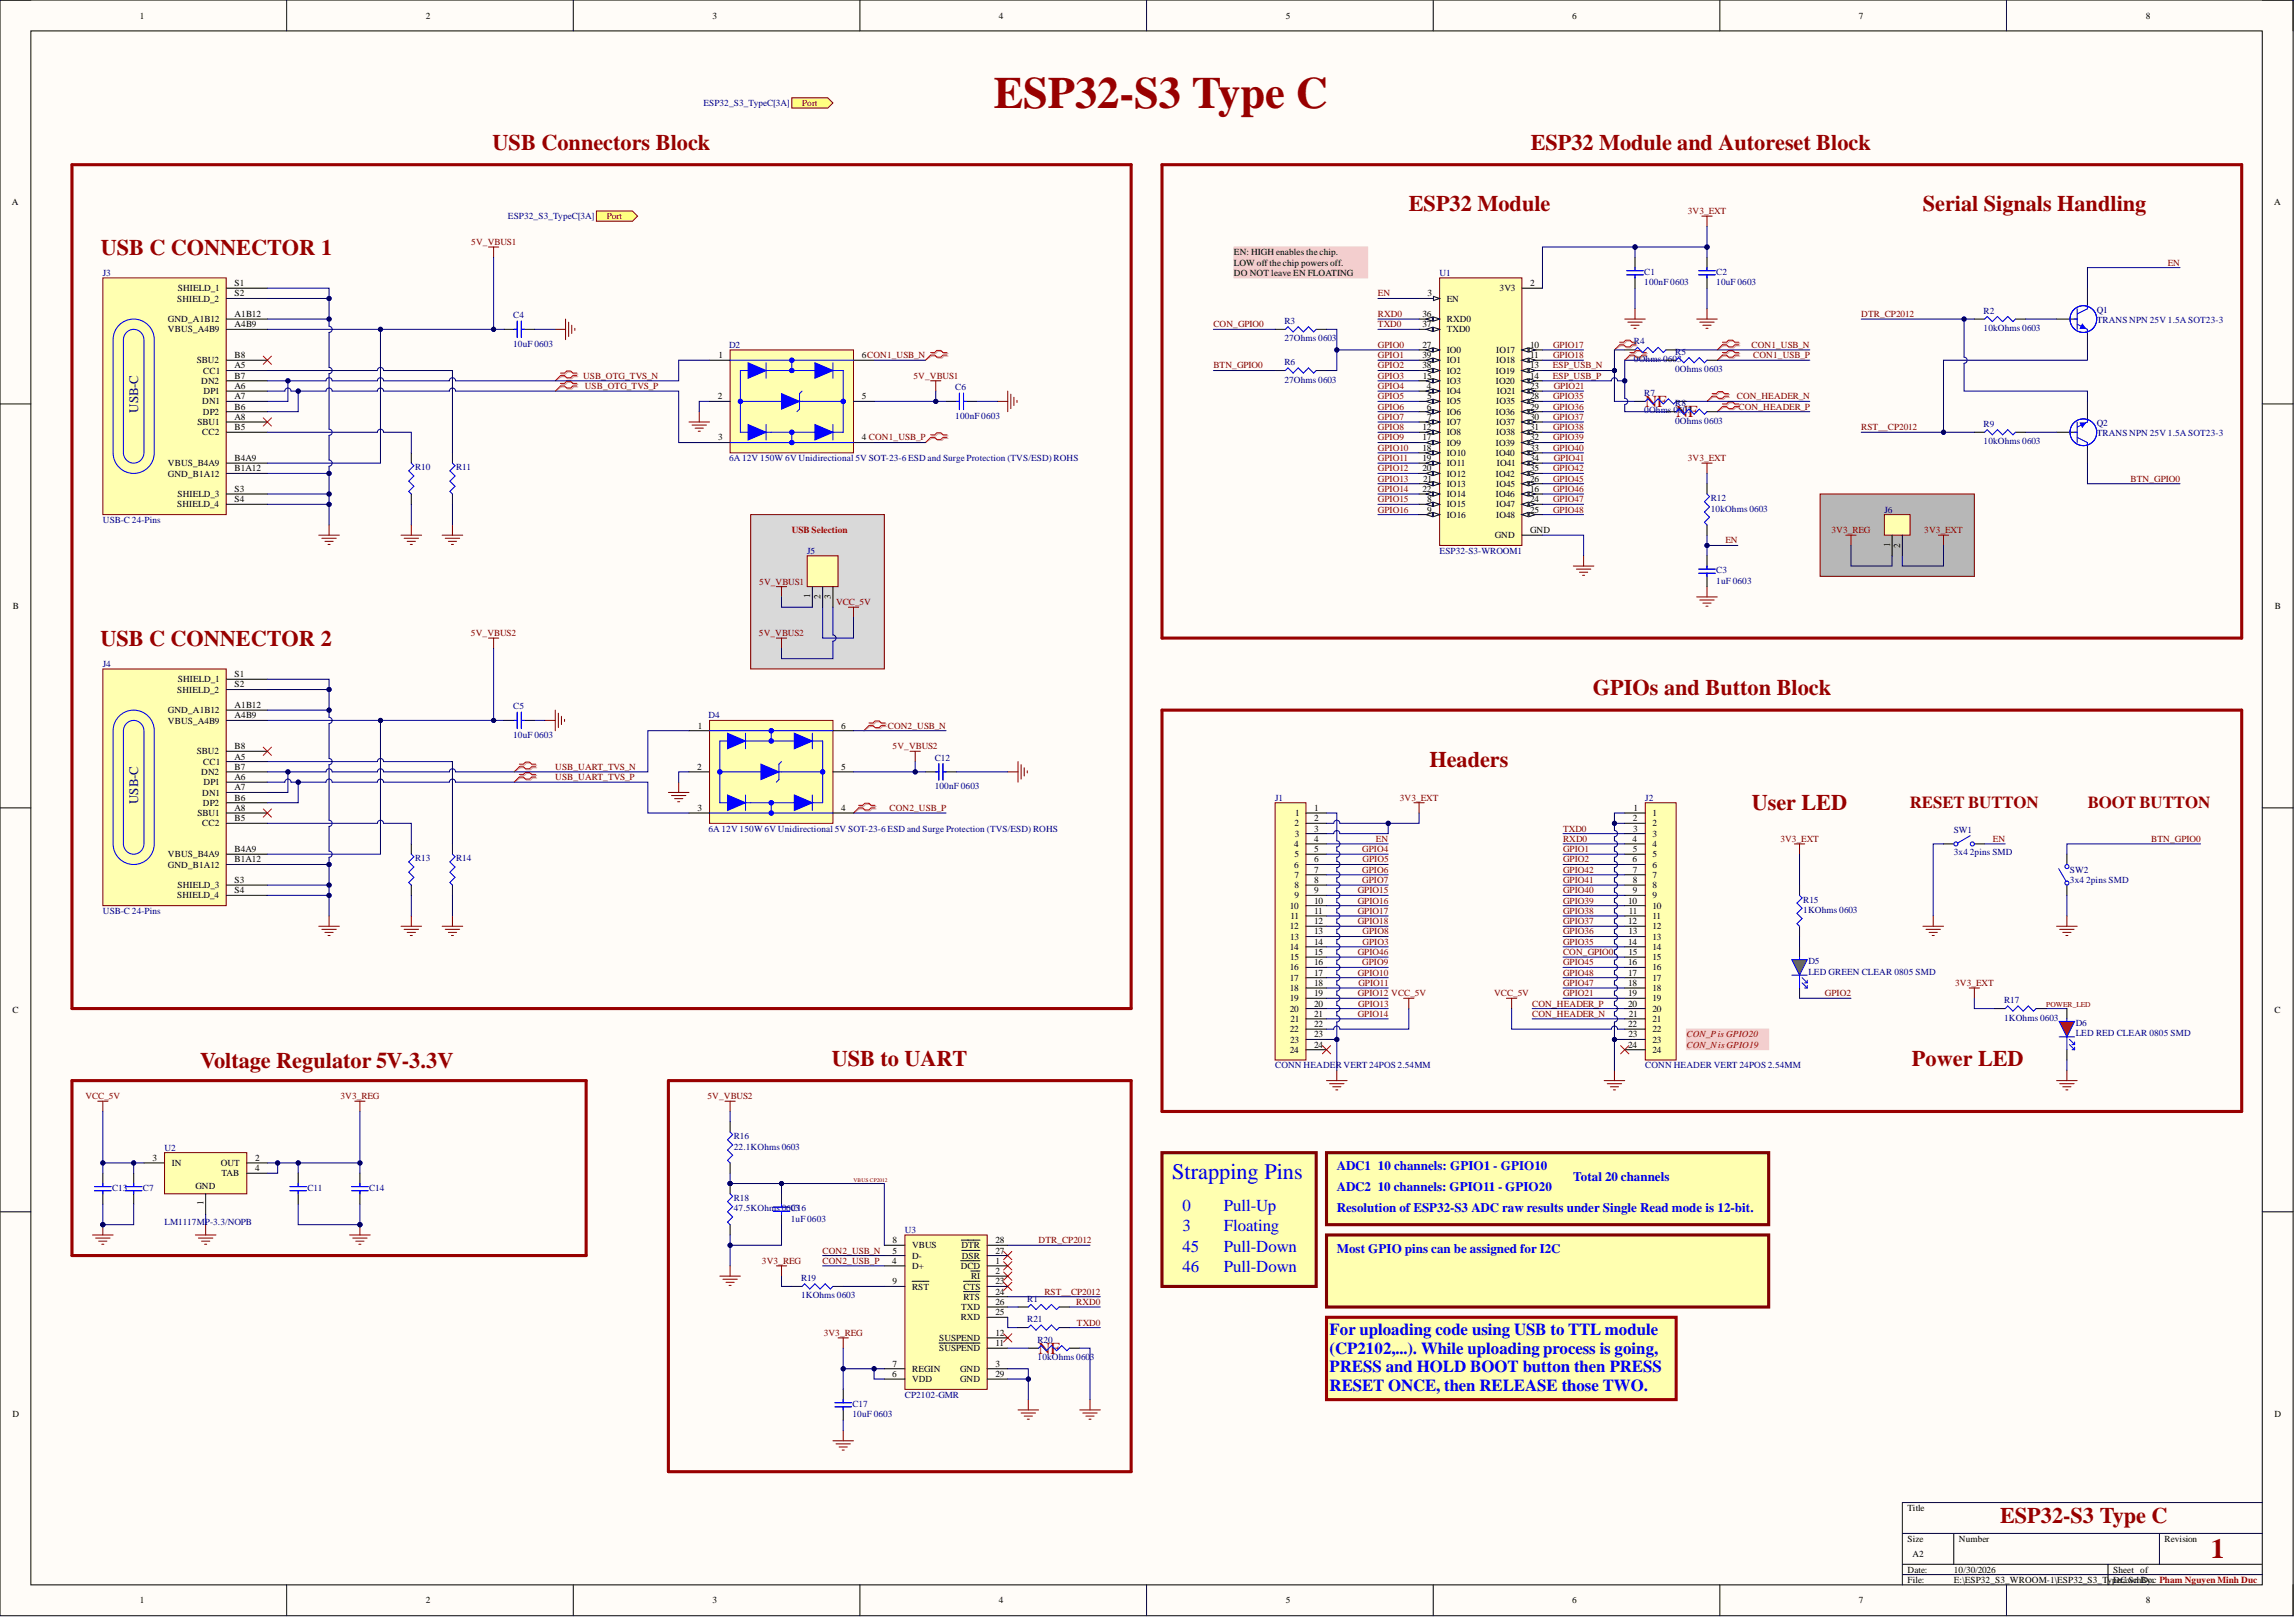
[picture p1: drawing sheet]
<svg xmlns="http://www.w3.org/2000/svg" width="566mm" height="399mm" viewBox="0 0 566 399" stroke-linecap="round" stroke-linejoin="round" font-family="sans-serif">
<defs><g id="words">
<text font-size="11" fill="#980000" x="245.2" y="26.6">ESP32-S3 Type C</text>
<text font-size="6.9" fill="#980000" x="545.4" y="384.2">1</text>
<g font-size="5.5" fill="#980000">
<text x="121.5" y="36.9">USB Connectors Block</text>
<text x="377.7" y="36.9">ESP32 Module and Autoreset Block</text>
<text x="347.6" y="52.1">ESP32 Module</text>
<text x="474.4" y="52.1">Serial Signals Handling</text>
<text x="24.9" y="62.8">USB C CONNECTOR 1</text>
<text x="24.8" y="159.2">USB C CONNECTOR 2</text>
<text x="393" y="171.4">GPIOs and Button Block</text>
<text x="352.6" y="189.2">Headers</text>
<text x="432.2" y="199.8">User LED</text>
<text x="49.4" y="263.3">Voltage Regulator 5V-3.3V</text>
<text x="205.2" y="262.8">USB to UART</text>
<text x="471.7" y="262.8">Power LED</text>
<text x="493.4" y="375.7">ESP32-S3 Type C</text>
</g>
<text font-size="5.5" fill="#00f" x="289.2" y="290.7">Strapping Pins</text>
<g font-size="4.1" fill="#980000">
<text x="405.9" y="100.3">NF</text>
<text x="413.5" y="102.9">NF</text>
<text x="471.2" y="199.3">RESET BUTTON</text>
<text x="515.1" y="199.3">BOOT BUTTON</text>
<text x="256.2" y="333.8">NF</text>
</g>
<g font-size="4.1" fill="#00f">
<text x="291.8" y="298.5">0</text>
<text x="301.9" y="298.5">Pull-Up</text>
<text x="291.8" y="303.6">3</text>
<text x="301.9" y="303.6">Floating</text>
<text x="291.8" y="308.7">45</text>
<text x="301.9" y="308.7">Pull-Down</text>
<text x="291.8" y="313.8">46</text>
<text x="301.9" y="313.8">Pull-Down</text>
<text x="328" y="329.2">For uploading code using USB to TTL module</text>
<text x="328" y="333.8">(CP2102,...). While uploading process is going,</text>
<text x="328" y="338.4">PRESS and HOLD BOOT button then PRESS</text>
<text x="328" y="342.9">RESET ONCE, then RELEASE those TWO.</text>
</g>
<g font-size="3.2" fill="#000080">
<text x="34.1" y="101.8" transform="rotate(-90 34.1 101.8)">USB-C</text>
<text x="34.1" y="198.2" transform="rotate(-90 34.1 198.2)">USB-C</text>
</g>
<g font-size="3.2" fill="#00f">
<text x="329.8" y="288.6">ADC1</text>
<text x="329.8" y="293.7">ADC2</text>
<text x="340" y="288.6">10 channels: GPIO1 - GPIO10</text>
<text x="340" y="293.7">10 channels: GPIO11 - GPIO20</text>
<text x="388.2" y="291.2">Total 20 channels</text>
<text x="329.8" y="298.8">Resolution of ESP32-S3 ADC raw results under Single Read mode is 12-bit.</text>
<text x="329.8" y="308.9">Most GPIO pins can be assigned for I2C</text>
</g>
<g font-size="2.3">
<text x="34.5" y="4.6">1</text>
<text x="105" y="4.6">2</text>
<text x="175.8" y="4.6">3</text>
<text x="246.4" y="4.6">4</text>
<text x="317.2" y="4.6">5</text>
<text x="387.9" y="4.6">6</text>
<text x="458.6" y="4.6">7</text>
<text x="529.4" y="4.6">8</text>
<text x="3" y="50.6">A</text>
<text x="561.1" y="50.6">A</text>
<text x="304.4" y="62.9">EN: HIGH enables the chip.</text>
<text x="304.4" y="65.5">LOW offthe chip powers off.</text>
<text x="43.9" y="71.8">SHIELD_1</text>
<text x="57.8" y="70.6">S1</text>
<text x="304.4" y="68">DO NOT leave EN FLOATING</text>
<text x="370" y="71.8">3V3</text>
<text x="377.5" y="70.6">2</text>
<text x="43.7" y="74.4">SHIELD_2</text>
<text x="57.8" y="73.1">S2</text>
<text x="352.2" y="73.1">3</text>
<text x="357" y="74.4">EN</text>
<text x="41.4" y="79.4">GND_A1B12</text>
<text x="41.4" y="82">VBUS_A4B9</text>
<text x="57.8" y="78.2">A1B12</text>
<text x="57.8" y="80.7">A4B9</text>
<text x="350.9" y="78.2">36</text>
<text x="350.9" y="80.7">37</text>
<text x="357" y="79.4">RXD0</text>
<text x="357" y="82">TXD0</text>
<text x="48.5" y="89.6">SBU2</text>
<text x="57.8" y="88.3">B8</text>
<text x="177.2" y="88.3">1</text>
<text x="212.6" y="88.3">6CON1_USB_N</text>
<text x="350.9" y="85.8">27</text>
<text x="350.9" y="88.3">39</text>
<text x="357" y="87.1">IO0</text>
<text x="357" y="89.6">IO1</text>
<text x="369.1" y="87.1">IO17</text>
<text x="369.1" y="89.6">IO18</text>
<text x="377.5" y="85.8">10</text>
<text x="377.5" y="88.3">11</text>
<text x="49.6" y="94.7">DN2</text>
<text x="50.1" y="92.1">CC1</text>
<text x="57.8" y="90.9">A5</text>
<text x="57.8" y="95.9">A6</text>
<text x="57.8" y="93.4">B7</text>
<text x="350.9" y="90.9">38</text>
<text x="351" y="93.4">15</text>
<text x="352" y="95.9">4</text>
<text x="357" y="92.1">IO2</text>
<text x="357" y="94.7">IO3</text>
<text x="369" y="92.1">IO19</text>
<text x="369" y="94.7">IO20</text>
<text x="377.5" y="90.9">13</text>
<text x="377.5" y="93.4">14</text>
<text x="377.5" y="95.9">23</text>
<text x="49.9" y="99.7">DN1</text>
<text x="50.2" y="97.2">DP1</text>
<text x="57.8" y="98.5">A7</text>
<text x="57.8" y="101">B6</text>
<text x="177.1" y="98.5">2</text>
<text x="212.6" y="98.5">5</text>
<text x="352" y="101">6</text>
<text x="352.1" y="98.5">5</text>
<text x="357" y="97.2">IO4</text>
<text x="357" y="99.7">IO5</text>
<text x="369.1" y="99.7">IO35</text>
<text x="369.3" y="97.2">IO21</text>
<text x="377.5" y="98.5">28</text>
<text x="377.5" y="101">29</text>
<text x="48.7" y="104.8">SBU1</text>
<text x="49.9" y="107.4">CC2</text>
<text x="50.1" y="102.3">DP2</text>
<text x="57.8" y="103.5">A8</text>
<text x="57.8" y="106.1">B5</text>
<text x="350.9" y="106.1">12</text>
<text x="352.1" y="103.5">7</text>
<text x="357" y="102.3">IO6</text>
<text x="357" y="104.8">IO7</text>
<text x="357" y="107.4">IO8</text>
<text x="369" y="102.3">IO36</text>
<text x="369.1" y="104.8">IO37</text>
<text x="369.1" y="107.4">IO38</text>
<text x="377.5" y="103.5">30</text>
<text x="377.5" y="106.1">31</text>
<text x="57.8" y="113.7">B4A9</text>
<text x="177.2" y="108.6">3</text>
<text x="212.6" y="108.6">4 CON1_USB_P</text>
<text x="350.9" y="108.6">17</text>
<text x="350.9" y="111.2">18</text>
<text x="350.9" y="113.7">19</text>
<text x="357" y="109.9">IO9</text>
<text x="357" y="112.4">IO10</text>
<text x="369" y="109.9">IO39</text>
<text x="369" y="112.4">IO40</text>
<text x="377.5" y="108.6">32</text>
<text x="377.5" y="111.2">33</text>
<text x="377.5" y="113.7">34</text>
<text x="41.4" y="117.5">GND_B1A12</text>
<text x="41.4" y="115">VBUS_B4A9</text>
<text x="57.8" y="116.2">B1A12</text>
<text x="350.9" y="116.2">20</text>
<text x="351.1" y="118.8">21</text>
<text x="357" y="115">IO11</text>
<text x="357" y="117.5">IO12</text>
<text x="369" y="117.5">IO42</text>
<text x="369.3" y="115">IO41</text>
<text x="377.5" y="116.2">35</text>
<text x="377.5" y="118.8">26</text>
<text x="43.7" y="125.1">SHIELD_4</text>
<text x="43.8" y="122.6">SHIELD_3</text>
<text x="57.8" y="121.3">S3</text>
<text x="57.8" y="123.9">S4</text>
<text x="350.9" y="121.3">22</text>
<text x="352.1" y="123.9">8</text>
<text x="357" y="120">IO13</text>
<text x="357" y="122.6">IO14</text>
<text x="357" y="125.1">IO15</text>
<text x="369" y="122.6">IO46</text>
<text x="369.1" y="120">IO45</text>
<text x="369.1" y="125.1">IO47</text>
<text x="377.5" y="121.3">16</text>
<text x="377.5" y="123.9">24</text>
<text x="352.1" y="126.4">9</text>
<text x="357" y="127.7">IO16</text>
<text x="369.1" y="127.7">IO48</text>
<text x="377.5" y="126.4">25</text>
<text x="377.5" y="131.5">GND</text>
<text x="368.8" y="132.7">GND</text>
<text x="466.3" y="134.8" transform="rotate(-90 466.3 134.8)">1</text>
<text x="468.8" y="135" transform="rotate(-90 468.8 135)">2</text>
<text x="199.9" y="147.5" transform="rotate(-90 199.9 147.5)">1</text>
<text x="202.5" y="147.7" transform="rotate(-90 202.5 147.7)">2</text>
<text x="205" y="147.6" transform="rotate(-90 205 147.6)">3</text>
<text x="3.1" y="150.2">B</text>
<text x="561.3" y="150.2">B</text>
<text x="57.8" y="167">S1</text>
<text x="43.7" y="170.8">SHIELD_2</text>
<text x="43.9" y="168.3">SHIELD_1</text>
<text x="57.8" y="169.5">S2</text>
<text x="41.4" y="175.9">GND_A1B12</text>
<text x="41.4" y="178.4">VBUS_A4B9</text>
<text x="57.8" y="174.6">A1B12</text>
<text x="57.8" y="177.1">A4B9</text>
<text x="172.2" y="179.7">1</text>
<text x="207.5" y="179.7">6</text>
<text x="57.8" y="184.8">B8</text>
<text x="48.5" y="186">SBU2</text>
<text x="49.6" y="191.1">DN2</text>
<text x="50.1" y="188.6">CC1</text>
<text x="57.8" y="187.3">A5</text>
<text x="57.8" y="189.8">B7</text>
<text x="172" y="189.8">2</text>
<text x="207.5" y="189.8">5</text>
<text x="49.9" y="196.2">DN1</text>
<text x="50.2" y="193.6">DP1</text>
<text x="57.8" y="192.4">A6</text>
<text x="57.8" y="194.9">A7</text>
<text x="57.8" y="197.4">B6</text>
<text x="48.7" y="201.3">SBU1</text>
<text x="49.9" y="203.8">CC2</text>
<text x="50.1" y="198.7">DP2</text>
<text x="57.8" y="200">A8</text>
<text x="57.8" y="202.5">B5</text>
<text x="172.1" y="200">3</text>
<text x="207.5" y="200">4</text>
<text x="319.4" y="203.8">2</text>
<text x="319.6" y="201.3">1</text>
<text x="324.2" y="200">1</text>
<text x="324.2" y="202.5">2</text>
<text x="402.9" y="202.5">2</text>
<text x="403" y="200">1</text>
<text x="407.7" y="201.3">1</text>
<text x="407.7" y="203.8">2</text>
<text x="319.3" y="208.9">4</text>
<text x="319.5" y="206.3">3</text>
<text x="324.2" y="205.1">3</text>
<text x="324.2" y="207.6">4</text>
<text x="402.8" y="207.6">4</text>
<text x="403" y="205.1">3</text>
<text x="407.7" y="206.3">3</text>
<text x="407.7" y="208.9">4</text>
<text x="41.4" y="213.9">GND_B1A12</text>
<text x="41.4" y="211.4">VBUS_B4A9</text>
<text x="57.8" y="212.7">B1A12</text>
<text x="57.8" y="210.1">B4A9</text>
<text x="319.3" y="213.9">6</text>
<text x="319.4" y="211.4">5</text>
<text x="324.2" y="210.1">5</text>
<text x="324.2" y="212.7">6</text>
<text x="324.2" y="215.2">7</text>
<text x="402.8" y="212.7">6</text>
<text x="402.9" y="210.1">5</text>
<text x="402.9" y="215.2">7</text>
<text x="407.7" y="211.4">5</text>
<text x="407.7" y="213.9">6</text>
<text x="43.7" y="221.6">SHIELD_4</text>
<text x="43.8" y="219">SHIELD_3</text>
<text x="57.8" y="217.7">S3</text>
<text x="57.8" y="220.3">S4</text>
<text x="319.4" y="216.5">7</text>
<text x="319.4" y="219">8</text>
<text x="319.4" y="221.6">9</text>
<text x="324.2" y="217.7">8</text>
<text x="324.2" y="220.3">9</text>
<text x="402.9" y="217.7">8</text>
<text x="402.9" y="220.3">9</text>
<text x="407.7" y="216.5">7</text>
<text x="407.7" y="219">8</text>
<text x="407.7" y="221.6">9</text>
<text x="318.2" y="224.1">10</text>
<text x="318.4" y="226.6">11</text>
<text x="324.2" y="222.8">10</text>
<text x="324.2" y="225.4">11</text>
<text x="324.2" y="227.9">12</text>
<text x="401.7" y="222.8">10</text>
<text x="401.7" y="227.9">12</text>
<text x="401.9" y="225.4">11</text>
<text x="407.7" y="224.1">10</text>
<text x="407.7" y="226.6">11</text>
<text x="318.2" y="229.2">12</text>
<text x="318.3" y="231.7">13</text>
<text x="324.2" y="230.4">13</text>
<text x="324.2" y="233">14</text>
<text x="401.7" y="233">14</text>
<text x="401.8" y="230.4">13</text>
<text x="407.7" y="229.2">12</text>
<text x="407.7" y="231.7">13</text>
<text x="318.2" y="234.2">14</text>
<text x="318.2" y="239.3">16</text>
<text x="318.3" y="236.8">15</text>
<text x="324.2" y="235.5">15</text>
<text x="324.2" y="238.1">16</text>
<text x="401.7" y="238.1">16</text>
<text x="401.8" y="235.5">15</text>
<text x="407.7" y="234.2">14</text>
<text x="407.7" y="236.8">15</text>
<text x="407.7" y="239.3">16</text>
<text x="318.2" y="241.9">17</text>
<text x="318.2" y="244.4">18</text>
<text x="324.2" y="240.6">17</text>
<text x="324.2" y="243.1">18</text>
<text x="324.2" y="245.7">19</text>
<text x="401.7" y="240.6">17</text>
<text x="401.7" y="243.1">18</text>
<text x="401.7" y="245.7">19</text>
<text x="407.7" y="241.9">17</text>
<text x="407.7" y="244.4">18</text>
<text x="3" y="249.8">C</text>
<text x="318.2" y="246.9">19</text>
<text x="318.2" y="249.5">20</text>
<text x="324.2" y="248.2">20</text>
<text x="324.2" y="250.7">21</text>
<text x="401.7" y="248.2">20</text>
<text x="401.9" y="250.7">21</text>
<text x="407.7" y="246.9">19</text>
<text x="407.7" y="249.5">20</text>
<text x="561.2" y="249.8">C</text>
<text x="318.2" y="254.5">22</text>
<text x="318.3" y="257.1">23</text>
<text x="318.4" y="252">21</text>
<text x="324.2" y="253.3">22</text>
<text x="324.2" y="255.8">23</text>
<text x="401.7" y="253.3">22</text>
<text x="401.8" y="255.8">23</text>
<text x="407.7" y="252">21</text>
<text x="407.7" y="254.5">22</text>
<text x="407.7" y="257.1">23</text>
<text x="318.2" y="259.6">24</text>
<text x="324.2" y="258.4">24</text>
<text x="401.7" y="258.4">24</text>
<text x="407.7" y="259.6">24</text>
<text x="37.6" y="286.3">3</text>
<text x="42.4" y="287.5">IN</text>
<text x="54.5" y="287.5">OUT</text>
<text x="62.9" y="286.3">2</text>
<text x="48.2" y="293.3">GND</text>
<text x="54.6" y="290.1">TAB</text>
<text x="62.9" y="288.8">4</text>
<text x="50.2" y="297.3" transform="rotate(-90 50.2 297.3)">1</text>
<text x="220.1" y="311.6">4</text>
<text x="220.2" y="309.1">5</text>
<text x="220.2" y="306.6">8</text>
<text x="225" y="310.4">D-</text>
<text x="225" y="307.8">VBUS</text>
<text x="237.2" y="307.8">DTR</text>
<text x="237.3" y="310.4">DSR</text>
<text x="245.6" y="311.6">1</text>
<text x="245.6" y="309.1">27</text>
<text x="245.6" y="306.6">28</text>
<text x="220.2" y="316.7">9</text>
<text x="225" y="312.9">D+</text>
<text x="225" y="318">RST</text>
<text x="237" y="312.9">DCD</text>
<text x="237.7" y="318">CTS</text>
<text x="239.6" y="315.5">RI</text>
<text x="245.6" y="314.2">2</text>
<text x="245.6" y="316.7">23</text>
<text x="237.1" y="323.1">TXD</text>
<text x="237.7" y="320.5">RTS</text>
<text x="245.6" y="319.3">24</text>
<text x="245.6" y="321.8">26</text>
<text x="237" y="325.6">RXD</text>
<text x="245.6" y="329.4">12</text>
<text x="245.6" y="324.3">25</text>
<text x="231.7" y="333.2">SUSPEND</text>
<text x="231.7" y="330.7">SUSPEND</text>
<text x="245.6" y="331.9">11</text>
<text x="220.1" y="339.6">6</text>
<text x="220.2" y="337">7</text>
<text x="225" y="340.8">VDD</text>
<text x="225" y="338.3">REGIN</text>
<text x="236.9" y="338.3">GND</text>
<text x="236.9" y="340.8">GND</text>
<text x="245.6" y="337">3</text>
<text x="245.6" y="339.6">29</text>
<text x="3" y="349.4">D</text>
<text x="561.2" y="349.4">D</text>
<text x="470.6" y="372.6">Title</text>
<text x="470.6" y="380.2">Size</text>
<text x="471.9" y="384">A2</text>
<text x="483.3" y="380.2">Number</text>
<text x="534" y="380.2">Revision</text>
<text x="470.6" y="387.8">Date:</text>
<text x="482" y="387.8">10/30/2026</text>
<text x="521.3" y="387.8">Sheet of</text>
<text x="34.5" y="395.4">1</text>
<text x="105" y="395.4">2</text>
<text x="175.8" y="395.4">3</text>
<text x="246.4" y="395.4">4</text>
<text x="317.2" y="395.4">5</text>
<text x="387.9" y="395.4">6</text>
<text x="458.6" y="395.4">7</text>
<text x="470.6" y="390.3">File:</text>
<text x="482" y="390.3">E:\ESP32_S3_WROOM-1\ESP32_S3_TypDerawn Doc Pham Nguyen Minh Duc</text>
<text x="523.2" y="390.3">C.SchBy:</text>
<text x="529.4" y="395.4">8</text>
</g>
<g font-size="2.3" fill="#000080">
<text x="173.5" y="26.1">ESP32_S3_TypeC[3A]</text>
<text x="125.3" y="54.1">ESP32_S3_TypeC[3A]</text>
<text x="25.4" y="68">J3</text>
<text x="355.2" y="68">U1</text>
<text x="405.7" y="67.8">C1</text>
<text x="405.7" y="70.3">100nF 0603</text>
<text x="423.4" y="67.8">C2</text>
<text x="423.4" y="70.3">10uF 0603</text>
<text x="489.4" y="77.3">R2</text>
<text x="517.3" y="77.2">Q1</text>
<text x="126.6" y="78.4">C4</text>
<text x="316.9" y="79.9">R3</text>
<text x="489.4" y="81.6">10kOhms 0603</text>
<text x="517.3" y="79.7">TRANS NPN 25V 1.5ASOT23-3</text>
<text x="126.6" y="85.5">10uF 0603</text>
<text x="179.9" y="85.8">D2</text>
<text x="316.9" y="84.2">27Ohms 0603</text>
<text x="403.1" y="84.9">R4</text>
<text x="403.1" y="89.3">0Ohms 0603</text>
<text x="413.3" y="87.5">R5</text>
<text x="316.9" y="90">R6</text>
<text x="316.9" y="94.3">27Ohms 0603</text>
<text x="413.3" y="91.8">0Ohms 0603</text>
<text x="235.7" y="96.2">C6</text>
<text x="405.7" y="97.6">R7</text>
<text x="405.7" y="101.9">0Ohms 0603</text>
<text x="413.3" y="100.2">R8</text>
<text x="235.7" y="103.3">100nF 0603</text>
<text x="413.3" y="104.5">0Ohms 0603</text>
<text x="489.4" y="105.2">R9</text>
<text x="517.3" y="105.1">Q2</text>
<text x="517.3" y="107.6">TRANS NPN 25V 1.5ASOT23-3</text>
<text x="179.9" y="113.7">6A12V 150W 6V Unidirectional 5V SOT-23-6 ESD and Surge Protection (TVS/ESD) ROHS</text>
<text x="489.4" y="109.6">10kOhms 0603</text>
<text x="102.4" y="116">R10</text>
<text x="112.6" y="116">R11</text>
<text x="422.1" y="123.6">R12</text>
<text x="25.4" y="128.9">USB-C 24-Pins</text>
<text x="422.1" y="126.1">10kOhms 0603</text>
<text x="464.9" y="126.4">J6</text>
<text x="199.2" y="136.5">J5</text>
<text x="355.2" y="136.5">ESP32-S3-WROOM1</text>
<text x="423.4" y="141.4">C3</text>
<text x="423.4" y="143.9">1uF 0603</text>
<text x="25.4" y="164.5">J4</text>
<text x="126.6" y="174.9">C5</text>
<text x="174.8" y="177.1">D4</text>
<text x="126.6" y="182">10uF 0603</text>
<text x="230.6" y="187.5">C12</text>
<text x="230.6" y="194.7">100nF 0603</text>
<text x="314.6" y="197.4">J1</text>
<text x="405.9" y="197.4">J2</text>
<text x="174.8" y="205.1">6A12V 150W 6V Unidirectional 5V SOT-23-6 ESD and Surge Protection (TVS/ESD) ROHS</text>
<text x="482" y="205.3">SW1</text>
<text x="102.4" y="212.4">R13</text>
<text x="112.6" y="212.4">R14</text>
<text x="482" y="210.9">3x4</text>
<text x="486" y="210.9">2pins SMD</text>
<text x="510.7" y="215.2">SW2</text>
<text x="510.7" y="217.7">3x4</text>
<text x="514.7" y="217.7">2pins SMD</text>
<text x="25.4" y="225.4">USB-C 24-Pins</text>
<text x="444.9" y="222.6">R15</text>
<text x="444.9" y="225.1">1KOhms 0603</text>
<text x="446.2" y="237.8">D5</text>
<text x="446.2" y="240.3">LED GREEN CLEAR 0805 SMD</text>
<text x="494.5" y="247.4">R17</text>
<text x="494.5" y="251.7">1KOhms 0603</text>
<text x="512.1" y="253">D6</text>
<text x="512.1" y="255.6">LED RED CLEAR 0805 SMD</text>
<text x="314.6" y="263.4">CONN HEADER VERT 24POS 2.54MM</text>
<text x="405.9" y="263.4">CONN HEADER VERT 24POS 2.54MM</text>
<text x="181.1" y="280.9">R16</text>
<text x="40.6" y="283.7">U2</text>
<text x="181.1" y="283.5">22.1KOhms 0603</text>
<text x="27.7" y="293.6">C13</text>
<text x="35.3" y="293.6">C7</text>
<text x="75.9" y="293.6">C11</text>
<text x="91.1" y="293.6">C14</text>
<text x="181.1" y="296.2">R18</text>
<text x="181.1" y="298.7">47.5KOhms 0603</text>
<text x="195.1" y="298.7">C16</text>
<text x="40.6" y="302">LM1117MP-3.3/NOPB</text>
<text x="195.1" y="301.2">1uF 0603</text>
<text x="223.3" y="304">U3</text>
<text x="197.6" y="315.9">R19</text>
<text x="197.6" y="320.2">1KOhms 0603</text>
<text x="253.4" y="321">R1</text>
<text x="253.4" y="326">R21</text>
<text x="256" y="331.1">R20</text>
<text x="256" y="335.4">10kOhms 0603</text>
<text x="210.3" y="346.9">C17</text>
<text x="223.3" y="344.6">CP2102-GMR</text>
<text x="210.3" y="349.5">10uF 0603</text>
</g>
<g font-size="2.3" fill="#800000">
<text x="197.9" y="26.1">Port</text>
<text x="416.4" y="52.8">3V3_EXT</text>
<text x="149.7" y="54.1">Port</text>
<text x="116.3" y="60.4">5V_VBUS1</text>
<text x="534.8" y="65.5">EN</text>
<text x="340" y="73.1">EN</text>
<text x="299.4" y="80.7">CON_GPIO0</text>
<text x="340" y="78.2">RXD0</text>
<text x="340" y="80.7">TXD0</text>
<text x="459.2" y="78.2">DTR_CP2012</text>
<text x="340" y="85.8">GPIO0</text>
<text x="340" y="88.3">GPIO1</text>
<text x="383.2" y="85.8">GPIO17</text>
<text x="383.2" y="88.3">GPIO18</text>
<text x="432.1" y="85.8">CON1_USB_N</text>
<text x="432.6" y="88.3">CON1_USB_P</text>
<text x="143.8" y="93.4">USB_OTG_TVS_N</text>
<text x="144.3" y="95.9">USB_OTG_TVS_P</text>
<text x="225.4" y="93.4">5V_VBUS1</text>
<text x="299.4" y="90.9">BTN_GPIO0</text>
<text x="340" y="90.9">GPIO2</text>
<text x="340" y="93.4">GPIO3</text>
<text x="340" y="95.9">GPIO4</text>
<text x="383.1" y="90.9">ESP_USB_N</text>
<text x="383.1" y="93.4">ESP_USB_P</text>
<text x="383.3" y="95.9">GPIO21</text>
<text x="340" y="98.5">GPIO5</text>
<text x="340" y="101">GPIO6</text>
<text x="383.2" y="98.5">GPIO35</text>
<text x="383.2" y="101">GPIO36</text>
<text x="428.5" y="98.5">CON_HEADER_N</text>
<text x="428.9" y="101">CON_HEADER_P</text>
<text x="340" y="103.5">GPIO7</text>
<text x="340" y="106.1">GPIO8</text>
<text x="383.2" y="103.5">GPIO37</text>
<text x="383.2" y="106.1">GPIO38</text>
<text x="459.2" y="106.1">RST__CP2012</text>
<text x="340" y="108.6">GPIO9</text>
<text x="340" y="111.2">GPIO10</text>
<text x="340" y="113.7">GPIO11</text>
<text x="383.2" y="108.6">GPIO39</text>
<text x="383.2" y="111.2">GPIO40</text>
<text x="383.3" y="113.7">GPIO41</text>
<text x="416.4" y="113.7">3V3_EXT</text>
<text x="340" y="116.2">GPIO12</text>
<text x="340" y="118.8">GPIO13</text>
<text x="383.2" y="116.2">GPIO42</text>
<text x="383.2" y="118.8">GPIO45</text>
<text x="525.7" y="118.8">BTN_GPIO0</text>
<text x="340" y="121.3">GPIO14</text>
<text x="340" y="123.9">GPIO15</text>
<text x="383.2" y="121.3">GPIO46</text>
<text x="383.2" y="123.9">GPIO47</text>
<text x="340" y="126.4">GPIO16</text>
<text x="383.2" y="126.4">GPIO48</text>
<text x="451.8" y="131.5">3V3_REG</text>
<text x="474.8" y="131.5">3V3_EXT</text>
<text x="425.7" y="134">EN</text>
<text x="187.3" y="144.2">5V_VBUS1</text>
<text x="206.3" y="149.2">VCC_5V</text>
<text x="116.2" y="156.8">5V_VBUS2</text>
<text x="187.2" y="156.8">5V_VBUS2</text>
<text x="219" y="179.7">CON2_USB_N</text>
<text x="220.2" y="184.8">5V_VBUS2</text>
<text x="137" y="189.8">USB_UART_TVS_N</text>
<text x="137" y="192.4">USB_UART_TVS_P</text>
<text x="345.4" y="197.4">3V3_EXT</text>
<text x="219.4" y="200">CON2_USB_P</text>
<text x="339.4" y="207.6">EN</text>
<text x="385.6" y="207.6">RXD0</text>
<text x="385.6" y="205.1">TXD0</text>
<text x="439.2" y="207.6">3V3_EXT</text>
<text x="491.7" y="207.6">EN</text>
<text x="530.7" y="207.6">BTN_GPIO0</text>
<text x="336.1" y="210.1">GPIO4</text>
<text x="336.1" y="215.2">GPIO6</text>
<text x="336.1" y="212.7">GPIO5</text>
<text x="385.6" y="210.1">GPIO1</text>
<text x="385.6" y="212.7">GPIO2</text>
<text x="385.6" y="215.2">GPIO42</text>
<text x="335" y="220.3">GPIO15</text>
<text x="336.1" y="217.7">GPIO7</text>
<text x="385.6" y="220.3">GPIO40</text>
<text x="385.6" y="217.7">GPIO41</text>
<text x="335" y="222.8">GPIO16</text>
<text x="335" y="225.4">GPIO17</text>
<text x="335" y="227.9">GPIO18</text>
<text x="385.6" y="227.9">GPIO37</text>
<text x="385.6" y="225.4">GPIO38</text>
<text x="385.6" y="222.8">GPIO39</text>
<text x="336.1" y="233">GPIO3</text>
<text x="336.1" y="230.4">GPIO8</text>
<text x="385.6" y="233">GPIO35</text>
<text x="385.6" y="230.4">GPIO36</text>
<text x="335" y="235.5">GPIO46</text>
<text x="336.1" y="238.1">GPIO9</text>
<text x="385.6" y="238.1">GPIO45</text>
<text x="385.6" y="235.5">CON_GPIO0</text>
<text x="335" y="240.6">GPIO10</text>
<text x="335" y="245.7">GPIO12 VCC_5V</text>
<text x="335.1" y="243.1">GPIO11</text>
<text x="368.6" y="245.7">VCC_5V</text>
<text x="385.6" y="245.7">GPIO21</text>
<text x="385.6" y="243.1">GPIO47</text>
<text x="385.6" y="240.6">GPIO48</text>
<text x="450.2" y="245.7">GPIO2</text>
<text x="482.4" y="243.1">3V3_EXT</text>
<text x="335" y="250.7">GPIO14</text>
<text x="335" y="248.2">GPIO13</text>
<text x="378" y="248.2">CON_HEADER_P</text>
<text x="378" y="250.7">CON_HEADER_N</text>
<text x="21.1" y="271">VCC_5V</text>
<text x="84" y="271">3V3_REG</text>
<text x="174.5" y="271">5V_VBUS2</text>
<text x="188" y="311.6">3V3_REG</text>
<text x="203" y="311.6">CON2_USB_P</text>
<text x="203" y="309.1">CON2_USB_N</text>
<text x="256.2" y="306.6">DTR_CP2012</text>
<text x="257.7" y="319.3">RST__CP2012</text>
<text x="265.5" y="321.8">RXD0</text>
<text x="203.2" y="329.4">3V3_REG</text>
<text x="265.7" y="326.9">TXD0</text>
</g>
<g font-size="2.3" fill="#980000">
<text x="195.3" y="131.5">USB Selection</text>
<text x="416.1" y="255.8">CON_P is GPIO20</text>
<text x="416.1" y="258.4">CON_Nis GPIO19</text>
</g>
<text font-size="1.9" fill="#800000" x="504.9" y="248.3">POWER_LED</text>
<text font-size="1.4" fill="#800000" x="210.6" y="291.5">VBUS CP2012</text>
</g></defs>
<path d="M0 0h565.7v398.4h-565.7z" fill-rule="evenodd" fill="#fffcf8"/>
<path d="M0 0h565.7v398.4h-565.7z" fill="none" stroke="#000" stroke-width=".25"/>
<path d="M7.6 7.6h550.5v383.2h-550.5z" fill-rule="evenodd" fill="#fffcf8"/>
<g fill="none" stroke="#000" stroke-width=".25">
<path d="M0 0h7.6M7.6 7.6h550.5v383.2h-550.5zM70.7 0v7.6M141.4 0v7.6M212.2 0v7.6M282.9 0v7.6M353.6 0v7.6M424.3 0v7.6M495 0v7.6M558.1 0h7.6v7.6M0 99.6h7.6M558.1 99.6h7.6"/>
<path d="M0 199.2h7.6M558.1 199.2h7.6M0 298.8h7.6M558.1 298.8h7.6M469.3 378.1h88.8M482 378.1v7.6M532.8 378.1v7.6M558.1 370.5h-88.8v20.3M70.7 390.8v7.6M141.4 390.8v7.6M212.2 390.8v7.6M282.9 390.8v7.6"/>
<path d="M353.6 390.8v7.6M424.3 390.8v7.6M469.3 385.7h88.8M469.3 388.3h88.8M495 390.8v7.6M520.1 385.7v5.1M565.7 390.8v7.6"/>
</g>
<path d="M449 121.8h38.1v20.3h-38.1z" fill-rule="evenodd" fill="#b7b7b7"/>
<path d="M449 121.8h38.1v20.3h-38.1z" fill="none" stroke="#800000" stroke-width=".25"/>
<path d="M185.2 126.9h33v38.1h-33z" fill-rule="evenodd" fill="#d9d9d9"/>
<path d="M185.2 126.9h33v38.1h-33z" fill="none" stroke="#800000" stroke-width=".25"/>
<path d="M286.7 284.2h38v33h-38z" fill-rule="evenodd" fill="#ffffb0"/>
<path d="M286.7 284.2h38v33h-38z" fill="none" stroke="#800000" stroke-width=".76"/>
<g fill="none" stroke="#800000" stroke-width=".25">
<path d="M419.9 53.3h2.5M421.1 53.3v2.5M120.5 60.9h2.5M121.8 60.9v2.6M400.8 78.7h5.1M401.6 79.4h3.6M403.4 76.1v2.6M418.6 78.7h5.1M419.4 79.4h3.5M421.1 76.1v2.6M402.4 80.2h2M403.1 81h.5"/>
<path d="M420.1 80.2h2.1M420.9 81h.5M78.6 132h5.1M79.4 132.7h3.6M80.2 133.5h2M80.9 134.3h.5M81.2 129.4v2.6M98.9 132h5.1M99.7 132.7h3.6M100.5 133.5h2M101.2 134.3h.5M101.5 129.4v2.6"/>
<path d="M109.1 132h5.1M109.9 132.7h3.5M110.6 133.5h2M111.4 134.3h.5M111.6 129.4v2.6M388.2 139.6h5M390.7 137v2.6M120.5 157.3h2.5M121.8 157.3v2.6M388.9 140.3h3.6M389.7 141.1h2M390.4 141.9h.5"/>
<path d="M418.6 147.2h5.1M419.4 148h3.5M420.1 148.7h2.1M420.9 149.5h.5M421.1 144.7v2.5M78.6 228.4h5.1M79.4 229.2h3.6M80.2 229.9h2M80.9 230.7h.5M81.2 225.9v2.5M98.9 228.4h5.1M99.7 229.2h3.6"/>
<path d="M100.5 229.9h2M101.2 230.7h.5M101.5 225.9v2.5M109.1 228.4h5.1M109.9 229.2h3.5M110.6 229.9h2M111.4 230.7h.5M111.6 225.9v2.5M474.4 228.4h5.1M475.2 229.2h3.5M475.9 229.9h2.1M476.7 230.7h.5"/>
<path d="M477 225.9v2.5M507.4 228.4h5.1M508.2 229.2h3.5M508.9 229.9h2M509.7 230.7h.5M509.9 225.9v2.5M86.3 304.5h5M87 305.3h3.6M87.8 306.1h2M88.5 306.8h.5M88.8 302v2.5"/>
</g>
<path d="M64.9 87.8l2.1 2M67 87.8l-2.1 2M64.9 103l2.1 2.1M67 103l-2.1 2.1M64.9 199.5l2.1 2M64.9 184.3l2.1 2M67 199.5l-2.1 2M67 184.3l-2.1 2" fill="none" stroke="#f00" stroke-width=".25"/>
<circle cx="88.8" cy="302" r=".51" fill="#000080"/>
<circle cx="88.8" cy="302" r=".51" fill="none" stroke="#000080" stroke-width=".25"/>
<g fill="none" stroke="#800000" stroke-width=".25">
<path d="M87.5 271.5h2.6M88.8 271.5v2.6M178.9 271.5h2.5M180.1 271.5v2.6M507.4 266.5h5.1M508.2 267.2h3.5M508.9 268h2M509.7 268.8h.5M509.9 263.9v2.6M22.8 304.5h5.1M23.6 305.3h3.5M24.4 306.1h2"/>
<path d="M25.1 306.8h.5M25.4 302v2.5M48.2 304.5h5.1M49 305.3h3.5M49.7 306.1h2.1M50.5 306.8h.5M50.7 302v2.5M177.6 314.7h5.1M178.3 315.5h3.6M179.1 316.2h2M179.9 317h.5M180.1 312.2v2.5"/>
<path d="M191.5 312.2h2.6M192.8 312.2v2.5M206.8 329.9h2.5M208 329.9v2.6M205.5 355.3h5.1M206.3 356.1h3.5M207 356.8h2M207.8 357.6h.5M208 352.8v2.5M251.2 347.7h5M251.9 348.4h3.6M252.7 349.2h2"/>
<path d="M253.4 350h.6M253.7 345.1v2.6M266.4 347.7h5.1M267.1 348.4h3.6M267.9 349.2h2M268.7 350h.5M268.9 345.1v2.6"/>
</g>
<path d="M247.6 308.6l2 2M247.6 311.1l2 2.1M247.6 313.7l2 2M247.6 316.2l2 2M249.6 308.6l-2 2M249.6 311.1l-2 2.1M249.6 313.7l-2 2M249.6 316.2l-2 2M247.6 328.9l2 2M249.6 328.9l-2 2" fill="none" stroke="#f00" stroke-width=".25"/>
<circle cx="25.4" cy="302" r=".51" fill="#000080"/>
<circle cx="25.4" cy="302" r=".51" fill="none" stroke="#000080" stroke-width=".25"/>
<g fill="none" stroke="#800000" stroke-width=".25">
<path d="M348.8 198h2.6M350.1 198v2.5M346.3 246.2h2.5M347.6 246.2v2.5M371.7 246.2h2.5M372.9 246.2v2.5M24.1 271.5h2.5M25.4 271.5v2.6M327.3 266.5h5M328 267.2h3.6M328.8 268h2M329.6 268.8h.5"/>
<path d="M329.8 263.9v2.6M395.8 266.5h5M396.5 267.2h3.6M397.3 268h2M398.1 268.8h.5M398.3 263.9v2.6"/>
</g>
<path d="M399.8 84.6h1l.5-.5h1.1l.5 .5h1M402.4 87.2h1l.5-.5h1l.5 .5h1M403.9 85.3h-1l-.5 .5h-1.1l-.5-.5h-1l-1.5 1M406.4 87.8h-1l-.5 .5h-1l-.5-.5h-1l-1.6 1M422.7 97.3h1l.5-.5h1l.5 .5h1M425.2 84.6h1l.5-.5h1l.5 .5h1.1M425.2 87.2h1l.5-.5h1l.5 .5h1.1M425.2 99.9h1l.5-.5h1l.5 .5h1.1M426.7 98h-1l-.5 .5h-1l-.5-.5h-1l-1.6 1M429.3 85.3h-1.1l-.5 .5h-1l-.5-.5h-1l-1.5 1M429.3 87.8h-1.1l-.5 .5h-1l-.5-.5h-1l-1.5 1M429.3 100.5h-1.1l-.5 .5h-1l-.5-.5h-1l-1.5 1" fill="none" stroke="#d0a19e" stroke-width=".25"/>
<g fill="none" stroke="#f00" stroke-width=".25">
<path d="M399.6 84.4h1l.5-.5h1l.5 .5h1M402.1 86.9h1l.5-.5h1l.6 .5h1M403.6 85h-1l-.5 .5h-1l-.5-.5h-1l-1.3 1.3M406.2 87.6h-1l-.6 .5h-1l-.5-.5h-1l-1.3 1.2M422.4 97.1h1l.5-.5h1l.6 .5h1M424.9 84.4h1.1l.5-.5h1l.5 .5h1M424.9 86.9h1.1l.5-.5h1l.5 .5h1M424.9 99.6h1.1l.5-.5h1l.5 .5h1M426.5 97.7h-1l-.6 .5h-1l-.5-.5h-1l-1.3 1.3M429 85h-1l-.5 .5h-1l-.5-.5h-1.1l-1.2 1.3M429 87.6h-1l-.5 .5h-1l-.5-.5h-1.1l-1.2 1.2M429 100.3h-1l-.5 .5h-1l-.5-.5h-1.1l-1.2 1.2"/>
<path d="M326.3 257.8l2 2.1M328.3 257.8l-2 2.1M399.8 257.8l2.1 2.1M401.9 257.8l-2.1 2.1"/>
</g>
<path d="M304.4 60.9h33v7.6h-33z" fill-rule="evenodd" fill="#f4cccc"/>
<path d="M304.4 60.9h33v7.6h-33z" fill="none" stroke="#f4cccc" stroke-width=".25"/>
<path d="M478.2 132h2.6M479.5 132v2.5" fill="none" stroke="#800000" stroke-width=".25"/>
<path d="M138.5 92.3h1l.5-.6h1.1l.5 .6h1M138.5 94.8h1l.5-.5h1.1l.5 .5h1M142.6 92.9h-1l-.5 .5h-1.1l-.5-.5h-1l-1.5 1M142.6 95.4h-1l-.5 .5h-1.1l-.5-.5h-1l-1.5 1" fill="none" stroke="#d0a19e" stroke-width=".25"/>
<path d="M138.3 92h1l.5-.5h1l.5 .5h1M138.3 94.5h1l.5-.5h1l.5 .5h1M142.3 92.6h-1l-.5 .5h-1l-.5-.5h-1l-1.3 1.3M142.3 95.2h-1l-.5 .5h-1l-.5-.5h-1l-1.3 1.2" fill="none" stroke="#f00" stroke-width=".25"/>
<path d="M17.8 40.6h261.3v208.1h-261.3zM286.7 40.6h266.4v116.7h-266.4z" fill="none" stroke="#980000" stroke-width=".76"/>
<path d="M416.1 253.8h20.3v5.1h-20.3z" fill-rule="evenodd" fill="#f4cccc"/>
<path d="M416.1 253.8h20.3v5.1h-20.3z" fill="none" stroke="#f4cccc" stroke-width=".25"/>
<path d="M286.7 175.1h266.4v99h-266.4zM17.8 266.5h126.8v43.1h-126.8zM164.9 266.5h114.2v96.4h-114.2z" fill="none" stroke="#980000" stroke-width=".76"/>
<g fill="none" stroke="#800000" stroke-width=".25">
<path d="M246.1 99h2.5M248.6 96.4v5.1M249.4 97.2v3.6M250.1 98v2M250.9 98.7v.5M170 104.1h5.1M170.7 104.8h3.6M171.5 105.6h2M172.3 106.3h.5M172.5 101.5v2.6M164.9 195.4h5.1M165.7 196.2h3.5"/>
<path d="M166.4 196.9h2.1M167.2 197.7h.5M167.4 192.9v2.5M248.6 190.3h2.6M251.2 187.8v5.1M251.9 188.6v3.5M252.7 189.3v2.1M253.4 190.1v.5"/>
</g>
<path d="M229.8 87.2h1.1l.5-.5h1l.5 .5h1M233.9 87.8h-1l-.5 .5h-1l-.5-.5h-1.1l-1.5 1M229.8 107.5h1.1l.5-.5h1l.5 .5h1M233.9 108.1h-1l-.5 .5h-1l-.5-.5h-1.1l-1.5 1M214.6 178.5h1l.6-.5h1l.5 .5h1M218.7 179.2h-1l-.5 .5h-1l-.6-.5h-1l-1.5 1M128.4 188.7h1l.5-.5h1l.5 .5h1M128.4 191.2h1l.5-.5h1l.5 .5h1M132.4 189.3h-1l-.5 .5h-1l-.5-.5h-1l-1.6 1M132.4 191.9h-1l-.5 .5h-1l-.5-.5h-1l-1.6 1M212.1 198.8h1l.5-.5h1l.5 .5h1.1M216.2 199.5h-1.1l-.5 .5h-1l-.5-.5h-1l-1.5 1" fill="none" stroke="#d0a19e" stroke-width=".25"/>
<path d="M229.6 86.9h1l.5-.5h1l.5 .5h1.1M233.7 87.6h-1.1l-.5 .5h-1l-.5-.5h-1l-1.3 1.2M229.6 107.2h1l.5-.5h1l.5 .5h1.1M233.7 107.9h-1.1l-.5 .5h-1l-.5-.5h-1l-1.3 1.2M214.4 178.3h1l.5-.5h1l.5 .5h1M218.4 178.9h-1l-.5 .5h-1l-.5-.5h-1l-1.3 1.3M128.1 188.4h1l.5-.5h1.1l.5 .5h1M128.1 191h1l.5-.5h1.1l.5 .5h1M132.2 189.1h-1l-.5 .5h-1.1l-.5-.5h-1l-1.3 1.2M132.2 191.6h-1l-.5 .5h-1.1l-.5-.5h-1l-1.3 1.3M211.8 198.6h1.1l.5-.5h1l.5 .5h1M215.9 199.2h-1l-.5 .5h-1l-.5-.5h-1.1l-1.2 1.3" fill="none" stroke="#f00" stroke-width=".25"/>
<path d="M327.3 284.2h109.1v17.8h-109.1z" fill-rule="evenodd" fill="#ffffb0"/>
<path d="M327.3 284.2h109.1v17.8h-109.1z" fill="none" stroke="#800000" stroke-width=".76"/>
<path d="M327.3 304.5h109.1v17.8h-109.1z" fill-rule="evenodd" fill="#ffffb0"/>
<path d="M327.3 304.5h109.1v17.8h-109.1z" fill="none" stroke="#800000" stroke-width=".76"/>
<path d="M507.4 78.7h5.1M515 71.1v5M515 81.2v5.1" fill="none" stroke="#000" stroke-width=".25"/>
<path d="M511.7 78.7h.8M512.5 76.1v5.1M512.5 79.9l2.5 1.3v.8M515 75.4v.7l-2.5 1.3" fill="none" stroke="#00f" stroke-width=".25"/>
<path d="M513.7 79.9l.8 1.1h-1.3z" fill="#00f"/>
<g fill="none" stroke="#00f" stroke-width=".25">
<path d="M513.7 79.9l.8 1.1h-1.3zM511.7 106.6h.8M512.5 104.1v5M512.5 107.9l2.5 1.2v.8M515 103.3v.8l-2.5 1.2"/>
<circle cx="514" cy="78.7" r="3.3"/>
</g>
<path d="M515 99v5.1M507.4 106.6h5.1M515 109.1v5.1" fill="none" stroke="#000" stroke-width=".25"/>
<path d="M513.2 104.3h1.3l-.8 1z" fill="#00f"/>
<g fill="none" stroke="#00f" stroke-width=".25">
<path d="M513.2 104.3h1.3l-.8 1z"/>
<circle cx="514" cy="106.6" r="3.3"/>
</g>
<path d="M355.2 68.5h20.3v66h-20.3z" fill-rule="evenodd" fill="#ffffb0"/>
<path d="M355.2 68.5h20.3v66h-20.3z" fill="none" stroke="#800000" stroke-width=".25"/>
<path d="M350.1 73.6h5.1" fill="none" stroke="#000" stroke-width=".25"/>
<path d="M353.7 73.1l1.5 .5-1.5 .5z" fill="#f8fcff"/>
<path d="M350.1 78.7h5.1M353.7 73.1l1.5 .5-1.5 .5z" fill="none" stroke="#000" stroke-width=".25"/>
<path d="M353.7 78.2l1.5 .5-1.5 .5z" fill="#f8fcff"/>
<path d="M353.7 78.2l1.5 .5-1.5 .5z" fill="none" stroke="#000" stroke-width=".25"/>
<path d="M351.9 78.7l1.5-.5v1z" fill="#f8fcff"/>
<path d="M351.9 78.7l1.5-.5v1zM350.1 81.2h5.1" fill="none" stroke="#000" stroke-width=".25"/>
<path d="M353.7 80.7l1.5 .5-1.5 .5z" fill="#f8fcff"/>
<path d="M353.7 80.7l1.5 .5-1.5 .5z" fill="none" stroke="#000" stroke-width=".25"/>
<path d="M351.9 81.2l1.5-.5v1z" fill="#f8fcff"/>
<path d="M350.1 86.3h5.1M351.9 81.2l1.5-.5v1z" fill="none" stroke="#000" stroke-width=".25"/>
<path d="M353.7 85.8l1.5 .5-1.5 .5z" fill="#f8fcff"/>
<path d="M353.7 85.8l1.5 .5-1.5 .5z" fill="none" stroke="#000" stroke-width=".25"/>
<path d="M351.9 86.3l1.5-.5v1z" fill="#f8fcff"/>
<path d="M350.1 88.8h5.1M351.9 86.3l1.5-.5v1z" fill="none" stroke="#000" stroke-width=".25"/>
<path d="M353.7 88.3l1.5 .5-1.5 .5z" fill="#f8fcff"/>
<path d="M353.7 88.3l1.5 .5-1.5 .5z" fill="none" stroke="#000" stroke-width=".25"/>
<path d="M351.9 88.8l1.5-.5v1z" fill="#f8fcff"/>
<path d="M350.1 91.4h5.1M351.9 88.8l1.5-.5v1z" fill="none" stroke="#000" stroke-width=".25"/>
<path d="M353.7 90.9l1.5 .5-1.5 .5z" fill="#f8fcff"/>
<path d="M353.7 90.9l1.5 .5-1.5 .5z" fill="none" stroke="#000" stroke-width=".25"/>
<path d="M351.9 91.4l1.5-.5v1z" fill="#f8fcff"/>
<path d="M350.1 93.9h5.1M351.9 91.4l1.5-.5v1z" fill="none" stroke="#000" stroke-width=".25"/>
<path d="M353.7 93.4l1.5 .5-1.5 .5z" fill="#f8fcff"/>
<path d="M353.7 93.4l1.5 .5-1.5 .5z" fill="none" stroke="#000" stroke-width=".25"/>
<path d="M351.9 93.9l1.5-.5v1z" fill="#f8fcff"/>
<path d="M350.1 96.4h5.1M351.9 93.9l1.5-.5v1z" fill="none" stroke="#000" stroke-width=".25"/>
<path d="M353.7 95.9l1.5 .5-1.5 .6z" fill="#f8fcff"/>
<path d="M353.7 95.9l1.5 .5-1.5 .6z" fill="none" stroke="#000" stroke-width=".25"/>
<path d="M351.9 96.4l1.5-.5v1.1z" fill="#f8fcff"/>
<path d="M350.1 99h5.1M351.9 96.4l1.5-.5v1.1z" fill="none" stroke="#000" stroke-width=".25"/>
<path d="M353.7 98.5l1.5 .5-1.5 .5z" fill="#f8fcff"/>
<path d="M353.7 98.5l1.5 .5-1.5 .5z" fill="none" stroke="#000" stroke-width=".25"/>
<path d="M351.9 99l1.5-.5v1z" fill="#f8fcff"/>
<path d="M351.9 99l1.5-.5v1zM350.1 101.5h5.1" fill="none" stroke="#000" stroke-width=".25"/>
<path d="M353.7 101l1.5 .5-1.5 .5z" fill="#f8fcff"/>
<path d="M353.7 101l1.5 .5-1.5 .5z" fill="none" stroke="#000" stroke-width=".25"/>
<path d="M351.9 101.5l1.5-.5v1z" fill="#f8fcff"/>
<path d="M350.1 104.1h5.1M351.9 101.5l1.5-.5v1z" fill="none" stroke="#000" stroke-width=".25"/>
<path d="M353.7 103.5l1.5 .6-1.5 .5z" fill="#f8fcff"/>
<path d="M353.7 103.5l1.5 .6-1.5 .5z" fill="none" stroke="#000" stroke-width=".25"/>
<path d="M351.9 104.1l1.5-.6v1.1z" fill="#f8fcff"/>
<path d="M350.1 106.6h5.1M351.9 104.1l1.5-.6v1.1z" fill="none" stroke="#000" stroke-width=".25"/>
<path d="M353.7 106.1l1.5 .5-1.5 .5z" fill="#f8fcff"/>
<path d="M353.7 106.1l1.5 .5-1.5 .5z" fill="none" stroke="#000" stroke-width=".25"/>
<path d="M351.9 106.6l1.5-.5v1z" fill="#f8fcff"/>
<path d="M350.1 109.1h5.1M351.9 106.6l1.5-.5v1z" fill="none" stroke="#000" stroke-width=".25"/>
<path d="M353.7 108.6l1.5 .5-1.5 .5z" fill="#f8fcff"/>
<path d="M353.7 108.6l1.5 .5-1.5 .5z" fill="none" stroke="#000" stroke-width=".25"/>
<path d="M351.9 109.1l1.5-.5v1z" fill="#f8fcff"/>
<path d="M350.1 111.7h5.1M351.9 109.1l1.5-.5v1z" fill="none" stroke="#000" stroke-width=".25"/>
<path d="M353.7 111.2l1.5 .5-1.5 .5z" fill="#f8fcff"/>
<path d="M353.7 111.2l1.5 .5-1.5 .5z" fill="none" stroke="#000" stroke-width=".25"/>
<path d="M351.9 111.7l1.5-.5v1z" fill="#f8fcff"/>
<path d="M350.1 114.2h5.1M351.9 111.7l1.5-.5v1z" fill="none" stroke="#000" stroke-width=".25"/>
<path d="M353.7 113.7l1.5 .5-1.5 .5z" fill="#f8fcff"/>
<path d="M353.7 113.7l1.5 .5-1.5 .5z" fill="none" stroke="#000" stroke-width=".25"/>
<path d="M351.9 114.2l1.5-.5v1z" fill="#f8fcff"/>
<path d="M350.1 116.7h5.1M351.9 114.2l1.5-.5v1z" fill="none" stroke="#000" stroke-width=".25"/>
<path d="M353.7 116.2l1.5 .5-1.5 .6z" fill="#f8fcff"/>
<path d="M353.7 116.2l1.5 .5-1.5 .6z" fill="none" stroke="#000" stroke-width=".25"/>
<path d="M351.9 116.7l1.5-.5v1.1z" fill="#f8fcff"/>
<path d="M350.1 119.3h5.1M351.9 116.7l1.5-.5v1.1z" fill="none" stroke="#000" stroke-width=".25"/>
<path d="M353.7 118.8l1.5 .5-1.5 .5z" fill="#f8fcff"/>
<path d="M353.7 118.8l1.5 .5-1.5 .5z" fill="none" stroke="#000" stroke-width=".25"/>
<path d="M351.9 119.3l1.5-.5v1z" fill="#f8fcff"/>
<path d="M351.9 119.3l1.5-.5v1zM350.1 121.8h5.1" fill="none" stroke="#000" stroke-width=".25"/>
<path d="M353.7 121.3l1.5 .5-1.5 .5z" fill="#f8fcff"/>
<path d="M353.7 121.3l1.5 .5-1.5 .5z" fill="none" stroke="#000" stroke-width=".25"/>
<path d="M351.9 121.8l1.5-.5v1z" fill="#f8fcff"/>
<path d="M350.1 124.4h5.1M351.9 121.8l1.5-.5v1z" fill="none" stroke="#000" stroke-width=".25"/>
<path d="M353.7 123.9l1.5 .5-1.5 .5z" fill="#f8fcff"/>
<path d="M353.7 123.9l1.5 .5-1.5 .5z" fill="none" stroke="#000" stroke-width=".25"/>
<path d="M351.9 124.4l1.5-.5v1z" fill="#f8fcff"/>
<path d="M350.1 126.9h5.1M351.9 124.4l1.5-.5v1z" fill="none" stroke="#000" stroke-width=".25"/>
<path d="M353.7 126.4l1.5 .5-1.5 .5z" fill="#f8fcff"/>
<path d="M353.7 126.4l1.5 .5-1.5 .5z" fill="none" stroke="#000" stroke-width=".25"/>
<path d="M351.9 126.9l1.5-.5v1z" fill="#f8fcff"/>
<path d="M375.5 71.1h5M375.5 86.3h5M351.9 126.9l1.5-.5v1z" fill="none" stroke="#000" stroke-width=".25"/>
<path d="M375.5 86.3l1.5-.5v1z" fill="#f8fcff"/>
<path d="M375.5 86.3l1.5-.5v1z" fill="none" stroke="#000" stroke-width=".25"/>
<path d="M377.2 85.8l1.6 .5-1.6 .5z" fill="#f8fcff"/>
<path d="M375.5 88.8h5M377.2 85.8l1.6 .5-1.6 .5z" fill="none" stroke="#000" stroke-width=".25"/>
<path d="M375.5 88.8l1.5-.5v1z" fill="#f8fcff"/>
<path d="M375.5 88.8l1.5-.5v1z" fill="none" stroke="#000" stroke-width=".25"/>
<path d="M377.2 88.3l1.6 .5-1.6 .5z" fill="#f8fcff"/>
<path d="M375.5 91.4h5M377.2 88.3l1.6 .5-1.6 .5z" fill="none" stroke="#000" stroke-width=".25"/>
<path d="M375.5 91.4l1.5-.5v1z" fill="#f8fcff"/>
<path d="M375.5 91.4l1.5-.5v1z" fill="none" stroke="#000" stroke-width=".25"/>
<path d="M377.2 90.9l1.6 .5-1.6 .5z" fill="#f8fcff"/>
<path d="M375.5 93.9h5M377.2 90.9l1.6 .5-1.6 .5z" fill="none" stroke="#000" stroke-width=".25"/>
<path d="M375.5 93.9l1.5-.5v1z" fill="#f8fcff"/>
<path d="M375.5 93.9l1.5-.5v1z" fill="none" stroke="#000" stroke-width=".25"/>
<path d="M377.2 93.4l1.6 .5-1.6 .5z" fill="#f8fcff"/>
<path d="M375.5 96.4h5M377.2 93.4l1.6 .5-1.6 .5z" fill="none" stroke="#000" stroke-width=".25"/>
<path d="M375.5 96.4l1.5-.5v1.1z" fill="#f8fcff"/>
<path d="M375.5 96.4l1.5-.5v1.1z" fill="none" stroke="#000" stroke-width=".25"/>
<path d="M377.2 95.9l1.6 .5-1.6 .6z" fill="#f8fcff"/>
<path d="M375.5 99h5M377.2 95.9l1.6 .5-1.6 .6z" fill="none" stroke="#000" stroke-width=".25"/>
<path d="M375.5 99l1.5-.5v1z" fill="#f8fcff"/>
<path d="M375.5 99l1.5-.5v1z" fill="none" stroke="#000" stroke-width=".25"/>
<path d="M377.2 98.5l1.6 .5-1.6 .5z" fill="#f8fcff"/>
<path d="M377.2 98.5l1.6 .5-1.6 .5zM375.5 101.5h5" fill="none" stroke="#000" stroke-width=".25"/>
<path d="M375.5 101.5l1.5-.5v1z" fill="#f8fcff"/>
<path d="M375.5 101.5l1.5-.5v1z" fill="none" stroke="#000" stroke-width=".25"/>
<path d="M377.2 101l1.6 .5-1.6 .5z" fill="#f8fcff"/>
<path d="M375.5 104.1h5M377.2 101l1.6 .5-1.6 .5z" fill="none" stroke="#000" stroke-width=".25"/>
<path d="M375.5 104.1l1.5-.6v1.1z" fill="#f8fcff"/>
<path d="M375.5 104.1l1.5-.6v1.1z" fill="none" stroke="#000" stroke-width=".25"/>
<path d="M377.2 103.5l1.6 .6-1.6 .5z" fill="#f8fcff"/>
<path d="M375.5 106.6h5M377.2 103.5l1.6 .6-1.6 .5z" fill="none" stroke="#000" stroke-width=".25"/>
<path d="M375.5 106.6l1.5-.5v1z" fill="#f8fcff"/>
<path d="M375.5 106.6l1.5-.5v1z" fill="none" stroke="#000" stroke-width=".25"/>
<path d="M377.2 106.1l1.6 .5-1.6 .5z" fill="#f8fcff"/>
<path d="M375.5 109.1h5M377.2 106.1l1.6 .5-1.6 .5z" fill="none" stroke="#000" stroke-width=".25"/>
<path d="M375.5 109.1l1.5-.5v1z" fill="#f8fcff"/>
<path d="M375.5 109.1l1.5-.5v1z" fill="none" stroke="#000" stroke-width=".25"/>
<path d="M377.2 108.6l1.6 .5-1.6 .5z" fill="#f8fcff"/>
<path d="M375.5 111.7h5M377.2 108.6l1.6 .5-1.6 .5z" fill="none" stroke="#000" stroke-width=".25"/>
<path d="M375.5 111.7l1.5-.5v1z" fill="#f8fcff"/>
<path d="M375.5 111.7l1.5-.5v1z" fill="none" stroke="#000" stroke-width=".25"/>
<path d="M377.2 111.2l1.6 .5-1.6 .5z" fill="#f8fcff"/>
<path d="M375.5 114.2h5M377.2 111.2l1.6 .5-1.6 .5z" fill="none" stroke="#000" stroke-width=".25"/>
<path d="M375.5 114.2l1.5-.5v1z" fill="#f8fcff"/>
<path d="M375.5 114.2l1.5-.5v1z" fill="none" stroke="#000" stroke-width=".25"/>
<path d="M377.2 113.7l1.6 .5-1.6 .5z" fill="#f8fcff"/>
<path d="M375.5 116.7h5M377.2 113.7l1.6 .5-1.6 .5z" fill="none" stroke="#000" stroke-width=".25"/>
<path d="M375.5 116.7l1.5-.5v1.1z" fill="#f8fcff"/>
<path d="M375.5 116.7l1.5-.5v1.1z" fill="none" stroke="#000" stroke-width=".25"/>
<path d="M377.2 116.2l1.6 .5-1.6 .6z" fill="#f8fcff"/>
<path d="M375.5 119.3h5M377.2 116.2l1.6 .5-1.6 .6z" fill="none" stroke="#000" stroke-width=".25"/>
<path d="M375.5 119.3l1.5-.5v1z" fill="#f8fcff"/>
<path d="M375.5 119.3l1.5-.5v1z" fill="none" stroke="#000" stroke-width=".25"/>
<path d="M377.2 118.8l1.6 .5-1.6 .5z" fill="#f8fcff"/>
<path d="M377.2 118.8l1.6 .5-1.6 .5zM375.5 121.8h5" fill="none" stroke="#000" stroke-width=".25"/>
<path d="M375.5 121.8l1.5-.5v1z" fill="#f8fcff"/>
<path d="M375.5 121.8l1.5-.5v1z" fill="none" stroke="#000" stroke-width=".25"/>
<path d="M377.2 121.3l1.6 .5-1.6 .5z" fill="#f8fcff"/>
<path d="M375.5 124.4h5M377.2 121.3l1.6 .5-1.6 .5z" fill="none" stroke="#000" stroke-width=".25"/>
<path d="M375.5 124.4l1.5-.5v1z" fill="#f8fcff"/>
<path d="M375.5 124.4l1.5-.5v1z" fill="none" stroke="#000" stroke-width=".25"/>
<path d="M377.2 123.9l1.6 .5-1.6 .5z" fill="#f8fcff"/>
<path d="M375.5 126.9h5M377.2 123.9l1.6 .5-1.6 .5z" fill="none" stroke="#000" stroke-width=".25"/>
<path d="M375.5 126.9l1.5-.5v1z" fill="#f8fcff"/>
<path d="M375.5 126.9l1.5-.5v1z" fill="none" stroke="#000" stroke-width=".25"/>
<path d="M377.2 126.4l1.6 .5-1.6 .5z" fill="#f8fcff"/>
<path d="M375.5 132h5M377.2 126.4l1.6 .5-1.6 .5zM479.5 208.1h2.5M487.1 208.1h2.5M509.9 210.6v2.6M509.9 218.3v2.5M444 233.5v2.5M444 243.6v2.6" fill="none" stroke="#000" stroke-width=".25"/>
<path d="M483 208.1a.5 .5 0 0 0-.7-.4 .5 .5 0 0 0 0 .9 .5 .5 0 0 0 .7-.4M486.1 206.1l-3.1 1.8M487.1 208.1a.5 .5 0 0 0-.8-.4 .5 .5 0 0 0 0 .9 .5 .5 0 0 0 .8-.4M507.9 214.2l1.8 3M509.9 217.3a.5 .5 0 0 0-.4 .7 .5 .5 0 0 0 .9 0 .5 .5 0 0 0-.4-.7M509.9 213.2a.5 .5 0 0 0-.4 .8 .5 .5 0 0 0 .9 0 .5 .5 0 0 0-.4-.8M444 236v7.6" fill="none" stroke="#00f" stroke-width=".25"/>
<path d="M442.1 236.7h3.8l-1.9 3.8z" fill="#0f0"/>
<path d="M442.1 236.7h3.8l-1.9 3.8zM442.1 240.5h3.8M444.6 241.1l1.3 1.3M444.6 242.4l1.3 1.2M445.2 242.4h.7M445.2 243.6h.7M445.9 241.7v.7M445.9 243v.6" fill="none" stroke="#00f" stroke-width=".25"/>
<path d="M223.3 304.5h20.2v38.1h-20.2z" fill-rule="evenodd" fill="#ffffb0"/>
<path d="M223.3 304.5h20.2v38.1h-20.2z" fill="none" stroke="#800000" stroke-width=".25"/>
<g fill="none" stroke="#000" stroke-width=".25">
<path d="M218.2 312.2h5.1M218.2 309.6h5.1M218.2 307.1h5.1M218.2 317.2h5.1M225 316h4.2M237 310.9h4.8M237.2 305.8h4.6M237.3 308.3h4.5M237.7 316h4.1M237.7 318.5h4.1M239.5 313.4h2.3M243.5 312.2h5.1"/>
<path d="M243.5 314.7h5.1M243.5 309.6h5.1M243.5 307.1h5.1M243.5 317.2h5.1M243.5 319.8h5.1M218.2 337.5h5.1M231.7 331.2h10.1M243.5 337.5h5.1M243.5 332.5h5.1M243.5 329.9h5.1M243.5 324.8h5.1M243.5 322.3h5.1"/>
<path d="M218.2 340.1h5.1M243.5 340.1h5.1"/>
</g>
<path d="M40.6 284.2h20.3v10.2h-20.3z" fill-rule="evenodd" fill="#ffffb0"/>
<path d="M40.6 284.2h20.3v10.2h-20.3z" fill="none" stroke="#800000" stroke-width=".25"/>
<path d="M509.9 248.7v2.5M509.9 258.9v2.5M35.5 286.8h5.1M50.7 294.4v5.1M60.9 286.8h5.1M60.9 289.3h5.1" fill="none" stroke="#000" stroke-width=".25"/>
<path d="M509.9 251.2v7.7" fill="none" stroke="#00f" stroke-width=".25"/>
<path d="M508 251.9h3.8l-1.9 3.8z" fill="#f00"/>
<path d="M508 251.9h3.8l-1.9 3.8zM508 255.7h3.8M510.6 256.3l1.2 1.3M510.6 257.6l1.2 1.3M511.2 257.6h.6M511.2 258.9h.6M511.8 257v.6M511.8 258.2v.7" fill="none" stroke="#00f" stroke-width=".25"/>
<path d="M25.4 165h30.4v58.3h-30.4z" fill-rule="evenodd" fill="#ffffb0"/>
<path d="M25.4 165h30.4v58.3h-30.4z" fill="none" stroke="#800000" stroke-width=".25"/>
<g fill="none" stroke="#000" stroke-width=".25">
<path d="M55.8 175.1h10.2M55.8 177.7h10.2M55.8 167.5h10.2M55.8 170h10.2M55.8 187.8h10.2M55.8 192.9h10.2M55.8 195.4h10.2M55.8 198h10.2M55.8 190.3h10.2M55.8 185.3h10.2M55.8 200.5h10.2M55.8 213.2h10.2"/>
<path d="M55.8 210.6h10.2M55.8 203h10.2M55.8 218.3h10.2M55.8 220.8h10.2"/>
</g>
<path d="M29.7 176.3a5.1 5.1 0 0 1 5.4-.7 5.1 5.1 0 0 1 3 4.6v27.9a5.1 5.1 0 0 1-5.1 5.1 5.1 5.1 0 0 1-5.1-5.1v-27.9a5.1 5.1 0 0 1 1.8-3.9zM31.4 178.2a2.53 2.53 0 0 1 2.7-.3 2.53 2.53 0 0 1 1.4 2.4v27.7a2.54 2.54 0 0 1-2.5 2.6 2.54 2.54 0 0 1-2.6-2.6v-27.7a2.68 2.68 0 0 1 1-2.1z" fill="none" stroke="#00f" stroke-width=".25"/>
<path d="M25.4 68.5h30.4v58.4h-30.4z" fill-rule="evenodd" fill="#ffffb0"/>
<path d="M25.4 68.5h30.4v58.4h-30.4z" fill="none" stroke="#800000" stroke-width=".25"/>
<g fill="none" stroke="#000" stroke-width=".25">
<path d="M55.8 78.7h10.2M55.8 71.1h10.2M55.8 73.6h10.2M55.8 81.2h10.2M55.8 91.4h10.2M55.8 96.4h10.2M55.8 99h10.2M55.8 93.9h10.2M55.8 88.8h10.2M55.8 104.1h10.2M55.8 116.7h10.2M55.8 114.2h10.2"/>
<path d="M55.8 106.6h10.2M55.8 101.5h10.2M55.8 121.8h10.2M55.8 124.4h10.2"/>
</g>
<path d="M29.7 79.9a5.1 5.1 0 0 1 5.4-.7 5.1 5.1 0 0 1 3 4.6v27.9a5.1 5.1 0 0 1-5.1 5 5.1 5.1 0 0 1-5.1-5v-27.9a5.1 5.1 0 0 1 1.8-3.9zM31.4 81.8a2.53 2.53 0 0 1 2.7-.3 2.53 2.53 0 0 1 1.4 2.4v27.7a2.54 2.54 0 0 1-2.5 2.6 2.54 2.54 0 0 1-2.6-2.6v-27.7a2.68 2.68 0 0 1 1-2.1z" fill="none" stroke="#00f" stroke-width=".25"/>
<path d="M180.1 86.3h30.5v25.4h-30.5z" fill-rule="evenodd" fill="#ffffb0"/>
<path d="M180.1 86.3h30.5v25.4h-30.5z" fill="none" stroke="#800000" stroke-width=".25"/>
<path d="M182.7 99h12.6M187.7 91.4h-5v15.2h12.6M197.9 99h10.1M208 91.4v15.2h-12M205.5 104.7v3.8" fill="none" stroke="#00f" stroke-width=".25"/>
<g fill="none" stroke="#00f" stroke-width=".76">
<circle cx="182.7" cy="99" r=".25"/>
<circle cx="182.7" cy="99" r=".26"/>
<circle cx="195.3" cy="91.4" r=".25"/>
<circle cx="195.3" cy="88.8" r=".25"/>
<circle cx="195.3" cy="88.8" r=".26"/>
<circle cx="195.3" cy="91.4" r=".26"/>
<circle cx="208" cy="99" r=".25"/>
<circle cx="208" cy="99" r=".26"/>
<circle cx="195.3" cy="106.6" r=".25"/>
<circle cx="195.3" cy="109.1" r=".25"/>
<circle cx="195.3" cy="109.1" r=".26"/>
<circle cx="195.3" cy="106.6" r=".26"/>
</g>
<path d="M175.1 88.8h5M175.1 99h5M210.6 88.8h5M210.6 99h5M175.1 109.1h5M210.6 109.1h5" fill="none" stroke="#000" stroke-width=".25"/>
<path d="M201.1 104.7l4.4 1.9-4.4 1.9z" fill="#00f"/>
<path d="M195.3 99h2.6M197.2 97.1v3.8M201.1 104.7l4.4 1.9-4.4 1.9z" fill="none" stroke="#00f" stroke-width=".25"/>
<path d="M192.8 97.1l4.4 1.9-4.4 1.9z" fill="#00f"/>
<path d="M180.1 88.8h30.5M187.7 91.4h20.3M192.8 97.1l4.4 1.9-4.4 1.9zM195.3 88.8v2.6M180.1 109.1h30.5M189 104.7v3.8M195.3 106.6v2.5" fill="none" stroke="#00f" stroke-width=".25"/>
<path d="M184.6 104.7l4.4 1.9-4.4 1.9z" fill="#00f"/>
<path d="M205.5 89.5v3.8M184.6 104.7l4.4 1.9-4.4 1.9z" fill="none" stroke="#00f" stroke-width=".25"/>
<path d="M201.1 89.5l4.4 1.9-4.4 1.9z" fill="#00f"/>
<path d="M189 89.5v3.8M201.1 89.5l4.4 1.9-4.4 1.9z" fill="none" stroke="#00f" stroke-width=".25"/>
<path d="M184.6 89.5l4.4 1.9-4.4 1.9z" fill="#00f"/>
<path d="M184.6 89.5l4.4 1.9-4.4 1.9zM197.9 96.4l-.7 .7M197.2 100.9l-.6 .6" fill="none" stroke="#00f" stroke-width=".25"/>
<path d="M175.1 177.7h30.4v25.3h-30.4z" fill-rule="evenodd" fill="#ffffb0"/>
<path d="M175.1 177.7h30.4v25.3h-30.4z" fill="none" stroke="#800000" stroke-width=".25"/>
<path d="M177.6 190.3h12.7M182.7 182.7h-5.1v15.3h12.7M192.8 190.3h10.2M200.4 196.1v3.8M203 182.7v15.3h-12.1" fill="none" stroke="#00f" stroke-width=".25"/>
<g fill="none" stroke="#00f" stroke-width=".76">
<circle cx="177.6" cy="190.3" r=".25"/>
<circle cx="177.6" cy="190.3" r=".26"/>
<circle cx="190.3" cy="198" r=".25"/>
<circle cx="190.3" cy="180.2" r=".25"/>
<circle cx="190.3" cy="182.7" r=".25"/>
<circle cx="190.3" cy="180.2" r=".26"/>
<circle cx="190.3" cy="198" r=".26"/>
<circle cx="190.3" cy="182.7" r=".26"/>
<circle cx="203" cy="190.3" r=".25"/>
<circle cx="203" cy="190.3" r=".26"/>
<circle cx="190.3" cy="200.5" r=".25"/>
<circle cx="190.3" cy="200.5" r=".26"/>
</g>
<path d="M170 180.2h5.1M170 190.3h5.1M205.5 180.2h5.1M205.5 190.3h5.1M170 200.5h5.1M205.5 200.5h5.1" fill="none" stroke="#000" stroke-width=".25"/>
<path d="M196 196.1l4.4 1.9-4.4 1.9z" fill="#00f"/>
<path d="M190.3 190.3h2.5M192.2 188.4v3.8M196 196.1l4.4 1.9-4.4 1.9z" fill="none" stroke="#00f" stroke-width=".25"/>
<path d="M187.7 188.4l4.5 1.9-4.5 1.9z" fill="#00f"/>
<path d="M175.1 180.2h30.4M182.7 182.7h20.3M183.9 196.1v3.8M187.7 188.4l4.5 1.9-4.5 1.9zM190.3 180.2v2.5M190.3 198v2.5M175.1 200.5h30.4" fill="none" stroke="#00f" stroke-width=".25"/>
<path d="M179.5 196.1l4.4 1.9-4.4 1.9z" fill="#00f"/>
<path d="M179.5 196.1l4.4 1.9-4.4 1.9zM200.4 180.8v3.8" fill="none" stroke="#00f" stroke-width=".25"/>
<path d="M196 180.8l4.4 1.9-4.4 1.9z" fill="#00f"/>
<path d="M183.9 180.8v3.8M196 180.8l4.4 1.9-4.4 1.9z" fill="none" stroke="#00f" stroke-width=".25"/>
<path d="M179.5 180.8l4.4 1.9-4.4 1.9z" fill="#00f"/>
<path d="M179.5 180.8l4.4 1.9-4.4 1.9zM192.2 192.2l-.7 .7M192.8 187.8l-.6 .6" fill="none" stroke="#00f" stroke-width=".25"/>
<path d="M139.5 78.7v5.1M140.3 79.4v3.6M137 81.2h2.5M141.1 80.2v2M141.8 81v.5M134.5 177.7h2.5M137 175.1v5.1M137.8 175.9v3.5M138.5 176.6v2.1M139.3 177.4v.5" fill="none" stroke="#800000" stroke-width=".25"/>
<path d="M199.2 137h7.6v7.7h-7.6z" fill-rule="evenodd" fill="#ffffb0"/>
<path d="M229.6 93.9h2.5M230.9 93.9v2.5M199.2 137h7.6v7.7h-7.6zM191.5 144.7h2.6M191.5 157.3h2.6M192.8 144.7v2.5M192.8 157.3v2.6M209.3 149.7h2.5M210.6 149.7v2.6M224.5 185.3h2.6M225.8 185.3v2.5" fill="none" stroke="#800000" stroke-width=".25"/>
<path d="M200.4 144.7v5M203 144.7v5M205.5 144.7v5" fill="none" stroke="#000" stroke-width=".25"/>
<path d="M314.6 198h7.6v63.4h-7.6z" fill-rule="evenodd" fill="#ffffb0"/>
<path d="M314.6 198h7.6v63.4h-7.6z" fill="none" stroke="#800000" stroke-width=".25"/>
<g fill="none" stroke="#000" stroke-width=".25">
<path d="M322.2 200.5h5.1M322.2 203h5.1M322.2 205.6h5.1M322.2 208.1h5.1M322.2 210.6h5.1M322.2 213.2h5.1M322.2 215.7h5.1M322.2 218.3h5.1M322.2 220.8h5.1M322.2 223.3h5.1M322.2 225.9h5.1M322.2 228.4h5.1"/>
<path d="M322.2 230.9h5.1M322.2 233.5h5.1M322.2 236h5.1M322.2 238.6h5.1M322.2 241.1h5.1M322.2 243.6h5.1M322.2 246.2h5.1M322.2 248.7h5.1M322.2 251.2h5.1M322.2 253.8h5.1M322.2 256.3h5.1M322.2 258.9h5.1"/>
</g>
<path d="M405.9 198h7.6v63.4h-7.6z" fill-rule="evenodd" fill="#ffffb0"/>
<path d="M405.9 198h7.6v63.4h-7.6z" fill="none" stroke="#800000" stroke-width=".25"/>
<g fill="none" stroke="#000" stroke-width=".25">
<path d="M403.4 63.5v2.5M403.4 68.5v2.6M421.1 63.5v2.5M421.1 68.5v2.6M124.3 81.2h2.5M129.4 81.2h2.5M233.4 99h2.5M238.5 99h2.5M101.5 111.7v2.5M111.6 111.7v2.5M101.5 121.8v2.6M111.6 121.8v2.6"/>
<path d="M421.1 137v2.6M421.1 142.1v2.6M124.3 177.7h2.5M129.4 177.7h2.5M228.3 190.3h2.6M233.4 190.3h2.5M101.5 208.1v2.5M101.5 218.3v2.5M111.6 208.1v2.5M111.6 218.3v2.5M400.8 200.5h5.1M400.8 203h5.1"/>
<path d="M400.8 205.6h5.1M400.8 208.1h5.1M400.8 210.6h5.1M400.8 213.2h5.1M400.8 215.7h5.1M400.8 218.3h5.1M400.8 220.8h5.1M400.8 223.3h5.1M400.8 225.9h5.1M400.8 228.4h5.1M400.8 230.9h5.1M400.8 233.5h5.1"/>
<path d="M400.8 236h5.1M400.8 238.6h5.1M400.8 241.1h5.1M400.8 243.6h5.1M400.8 246.2h5.1M400.8 248.7h5.1M400.8 251.2h5.1M400.8 253.8h5.1M400.8 256.3h5.1M400.8 258.9h5.1M492.2 248.7h2.5M502.3 248.7h2.6"/>
<path d="M25.4 289.3v2.6M25.4 294.4v2.5M73.6 289.3v2.6M73.6 294.4v2.5M88.8 289.3v2.6M88.8 294.4v2.5M192.8 294.4v2.5M192.8 299.5v2.5M208 342.6v2.5M208 347.7v2.5"/>
</g>
<g fill="none" stroke="#00f" stroke-width=".25">
<path d="M127.6 79.2v4M128.6 79.2v4M401.3 67.8h4.1M401.3 66.8h4.1M403.4 66v.8M403.4 67.8v.7M419.1 67.8h4.1M419.1 66.8h4.1M421.1 66v.8M421.1 67.8v.7M126.8 81.2h.8M128.6 81.2h.8"/>
<path d="M235.9 99h.8M236.7 97v4M237.7 99h.8M237.7 97v4M101.5 114.2l.6 .6-1.3 1.3 1.3 1.3-1.3 1.2 1.3 1.3-1.3 1.3 .7 .6M111.6 114.2l.7 .6-1.3 1.3 1.3 1.3-1.3 1.2 1.3 1.3-1.3 1.3 .6 .6M421.1 139.6v.7M419.1 141.4h4.1M419.1 140.3h4.1M421.1 141.4v.7M126.8 177.7h.8M127.6 175.6v4.1"/>
<path d="M128.6 175.6v4.1M128.6 177.7h.8M230.9 190.3h.7M231.6 188.3v4.1M232.6 190.3h.8M232.6 188.3v4.1M101.5 210.6l.6 .7-1.3 1.2 1.3 1.3-1.3 1.3 1.3 1.3-1.3 1.2 .7 .7M111.6 210.6l.7 .7-1.3 1.2 1.3 1.3-1.3 1.3 1.3 1.3-1.3 1.2 .6 .7M494.7 248.7l.6-.6 1.3 1.2 1.3-1.2 1.2 1.2 1.3-1.2 1.3 1.2 .6-.6M23.3 293.6h4.1M23.3 292.6h4.1M25.4 291.9v.7"/>
<path d="M25.4 293.6v.8M71.5 293.6h4.1M71.5 292.6h4.1M73.6 291.9v.7M73.6 293.6v.8M86.8 293.6h4M86.8 292.6h4M88.8 291.9v.7M88.8 293.6v.8M190.8 298.7h4M190.8 297.7h4M192.8 296.9v.8"/>
<path d="M192.8 298.7v.8M206 346.9h4.1M206 345.9h4.1M208 345.1v.8M208 346.9v.8"/>
</g>
<circle cx="180.1" cy="291.9" r=".51" fill="#000080"/>
<circle cx="180.1" cy="291.9" r=".51" fill="none" stroke="#000080" stroke-width=".25"/>
<path d="M180.1 291.9v2.5M180.1 302v2.5" fill="none" stroke="#000" stroke-width=".25"/>
<circle cx="180.1" cy="291.9" r=".51" fill="#000080"/>
<circle cx="180.1" cy="291.9" r=".51" fill="none" stroke="#000080" stroke-width=".25"/>
<g fill="none" stroke="#00f" stroke-width=".25">
<path d="M489.6 78.7l.7-.7 1.2 1.3 1.3-1.3 1.3 1.3 1.2-1.3 1.3 1.3 .6-.6M317.1 81.2l.7-.6 1.2 1.3 1.3-1.3 1.3 1.3 1.2-1.3 1.3 1.3 .6-.7M317.1 91.4l.7-.7 1.2 1.3 1.3-1.3 1.3 1.3 1.2-1.3 1.3 1.3 .6-.6M403.4 86.3l.6-.6 1.3 1.2 1.3-1.2 1.2 1.2 1.3-1.2 1.3 1.2 .6-.6M405.9 99l.7-.7 1.2 1.3 1.3-1.3 1.3 1.3 1.2-1.3 1.3 1.3 .6-.6M413.5 88.8l.7-.6 1.2 1.3 1.3-1.3 1.3 1.3 1.2-1.3 1.3 1.3 .6-.7M413.5 101.5l.7-.6 1.2 1.3 1.3-1.3 1.3 1.3 1.2-1.3 1.3 1.3 .6-.7M489.6 106.6l.7-.6 1.2 1.2 1.3-1.2 1.3 1.2 1.2-1.2 1.3 1.2 .6-.6M421.1 121.8l.7 .7-1.3 1.2 1.3 1.3-1.3 1.3 1.3 1.2-1.3 1.3 .6 .6M444 220.8l.6 .6-1.3 1.3 1.3 1.3-1.3 1.2 1.3 1.3-1.3 1.3 .7 .6M180.1 279.2l.7 .6-1.3 1.3 1.3 1.2-1.3 1.3 1.3 1.3-1.3 1.2 .6 .7M180.1 294.4l.7 .6-1.3 1.3 1.3 1.3-1.3 1.2 1.3 1.3-1.3 1.3 .6 .6"/>
<path d="M197.9 317.2l.6-.6 1.3 1.3 1.3-1.3 1.2 1.3 1.3-1.3 1.3 1.3 .6-.7M256.2 332.5l.7-.7 1.2 1.3 1.3-1.3 1.3 1.3 1.2-1.3 1.3 1.3 .6-.6"/>
</g>
<g fill="none" stroke="#000" stroke-width=".25">
<path d="M487.1 78.7h2.5M497.2 78.7h2.6M314.6 81.2h2.5M314.6 91.4h2.5M324.7 81.2h2.6M324.7 91.4h2.6M400.8 86.3h2.6M403.4 99h2.5M411 86.3h2.5M411 88.8h2.5M413.5 99h2.6M421.1 88.8h2.6"/>
<path d="M411 101.5h2.5M421.1 119.3v2.5M421.1 101.5h2.6M487.1 106.6h2.5M497.2 106.6h2.6M421.1 129.4v2.6M444 218.3v2.5M444 228.4v2.5M180.1 276.6v2.6M180.1 286.8v2.5M195.3 317.2h2.6M205.5 317.2h2.5"/>
<path d="M253.7 332.5h2.5M263.8 332.5h2.6"/>
</g>
<path d="M464.9 126.9h6.3v5.1h-6.3z" fill-rule="evenodd" fill="#ffffb0"/>
<path d="M455.4 132h2.5M456.7 132v2.5M464.9 126.9h6.3v5.1h-6.3z" fill="none" stroke="#800000" stroke-width=".25"/>
<path d="M466.8 132v5M469.3 132v5" fill="none" stroke="#000" stroke-width=".25"/>
<path d="M327.3 324.8h86.2v20.3h-86.2z" fill-rule="evenodd" fill="#ffffb0"/>
<path d="M327.3 324.8h86.2v20.3h-86.2z" fill="none" stroke="#980000" stroke-width=".76"/>
<path d="M33 289.3v2.6M33 294.4v2.5M251.2 322.3h2.5M251.2 327.4h2.5M261.3 322.3h2.5M261.3 327.4h2.5" fill="none" stroke="#000" stroke-width=".25"/>
<path d="M31 293.6h4M31 292.6h4M33 291.9v.7M33 293.6v.8M253.7 322.3l.6-.6 1.3 1.2 1.3-1.2 1.2 1.2 1.3-1.2 1.3 1.2 .6-.6M253.7 327.4l.6-.7 1.3 1.3 1.3-1.3 1.2 1.3 1.3-1.3 1.3 1.3 .6-.6" fill="none" stroke="#00f" stroke-width=".25"/>
<path d="M419.9 114.2h2.5M421.1 114.2v2.5M442.7 208.1h2.5M444 208.1v2.5M485.8 243.6h2.6M487.1 243.6v2.6" fill="none" stroke="#800000" stroke-width=".25"/>
<path d="M195.3 24.1h8.9l1.3 1.3-1.3 1.3h-8.9z" fill-rule="evenodd" fill="#ffff80"/>
<path d="M195.3 24.1h8.9l1.3 1.3-1.3 1.3h-8.9z" fill="none" stroke="#800000" stroke-width=".25"/>
<path d="M147.1 52h8.9l1.3 1.3-1.3 1.3h-8.9z" fill-rule="evenodd" fill="#ffff80"/>
<path d="M147.1 52h8.9l1.3 1.3-1.3 1.3h-8.9z" fill="none" stroke="#800000" stroke-width=".25"/>
<path d="M421.1 55.8v5.1M403.4 71.1v5M421.1 71.1v5" fill="none" stroke="#000080" stroke-width=".25"/>
<circle cx="421.1" cy="60.9" r=".51" fill="#000080"/>
<g fill="none" stroke="#000080" stroke-width=".25">
<path d="M403.4 60.9v2.6"/>
<circle cx="421.1" cy="60.9" r=".51"/>
</g>
<circle cx="403.4" cy="60.9" r=".51" fill="#000080"/>
<g fill="none" stroke="#000080" stroke-width=".25">
<path d="M421.1 60.9v2.6"/>
<circle cx="403.4" cy="60.9" r=".51"/>
</g>
<circle cx="421.1" cy="60.9" r=".51" fill="#000080"/>
<g fill="none" stroke="#000080" stroke-width=".25">
<path d="M403.4 60.9h17.7M380.5 132h10.2v5"/>
<circle cx="421.1" cy="60.9" r=".51"/>
</g>
<circle cx="421.1" cy="60.9" r=".51" fill="#000080"/>
<circle cx="421.1" cy="60.9" r=".51" fill="none" stroke="#000080" stroke-width=".25"/>
<circle cx="403.4" cy="60.9" r=".51" fill="#000080"/>
<g fill="none" stroke="#000080" stroke-width=".25">
<path d="M340 78.7h10.1M327.3 81.2h2.5v5.1h20.3M340 88.8h10.1M340 91.4h10.1M340 93.9h10.1M340 96.4h10.1M340 99h10.1M340 81.2h10.1M380.5 88.8h10.2M380.5 96.4h10.2M380.5 99h10.2M380.5 86.3h10.2"/>
<path d="M340 101.5h10.1M340 104.1h10.1M340 106.6h10.1M340 109.1h10.1M340 111.7h10.1M340 114.2h10.1M340 116.7h10.1M340 119.3h10.1M380.5 101.5h10.2M380.5 104.1h10.2M380.5 106.6h10.2M380.5 109.1h10.2"/>
<path d="M380.5 111.7h10.2M380.5 114.2h10.2M380.5 116.7h10.2M380.5 119.3h10.2M421.1 116.7v2.6M340 121.8h10.1M340 124.4h10.1M340 126.9h10.1M380.5 121.8h10.2M380.5 124.4h10.2M380.5 126.9h10.2M509.9 220.8v5.1"/>
<circle cx="403.4" cy="60.9" r=".51"/>
</g>
<circle cx="329.8" cy="86.3" r=".51" fill="#000080"/>
<g fill="none" stroke="#000080" stroke-width=".25">
<path d="M329.8 86.3v5.1h-2.5"/>
<circle cx="329.8" cy="86.3" r=".51"/>
</g>
<circle cx="329.8" cy="86.3" r=".51" fill="#000080"/>
<g fill="none" stroke="#000080" stroke-width=".25">
<path d="M299.4 91.4h15.2M299.4 81.2h15.2M66 124.4h15.2"/>
<circle cx="329.8" cy="86.3" r=".51"/>
</g>
<circle cx="81.2" cy="124.4" r=".51" fill="#000080"/>
<g fill="none" stroke="#000080" stroke-width=".25">
<path d="M66 121.8h15.2"/>
<circle cx="81.2" cy="124.4" r=".51"/>
</g>
<circle cx="81.2" cy="121.8" r=".51" fill="#000080"/>
<g fill="none" stroke="#000080" stroke-width=".25">
<path d="M66 73.6h15.2"/>
<circle cx="81.2" cy="121.8" r=".51"/>
</g>
<circle cx="81.2" cy="73.6" r=".51" fill="#000080"/>
<g fill="none" stroke="#000080" stroke-width=".25">
<path d="M93.9 81.2v33h-27.9"/>
<circle cx="81.2" cy="73.6" r=".51"/>
</g>
<circle cx="93.9" cy="81.2" r=".51" fill="#000080"/>
<g fill="none" stroke="#000080" stroke-width=".25">
<path d="M121.8 63.5v17.7h-55.8"/>
<circle cx="93.9" cy="81.2" r=".51"/>
</g>
<circle cx="93.9" cy="81.2" r=".51" fill="#000080"/>
<circle cx="93.9" cy="81.2" r=".51" fill="none" stroke="#000080" stroke-width=".25"/>
<circle cx="121.8" cy="81.2" r=".51" fill="#000080"/>
<g fill="none" stroke="#000080" stroke-width=".25">
<path d="M66 71.1h15.2v7.6h-15.2M66 91.4h27.1a.76 .76 0 0 1 .8-.8 .76 .76 0 0 1 .7 .8h17v20.3M66 106.6h27.1a.76 .76 0 0 1 .8-.8 .76 .76 0 0 1 .7 .8h6.9v5.1"/>
<circle cx="121.8" cy="81.2" r=".51"/>
</g>
<circle cx="81.2" cy="73.6" r=".51" fill="#000080"/>
<circle cx="81.2" cy="73.6" r=".51" fill="none" stroke="#000080" stroke-width=".25"/>
<circle cx="81.2" cy="78.7" r=".51" fill="#000080"/>
<g fill="none" stroke="#000080" stroke-width=".25">
<path d="M66 116.7h15.2v12.7"/>
<circle cx="81.2" cy="78.7" r=".51"/>
</g>
<circle cx="81.2" cy="124.4" r=".51" fill="#000080"/>
<circle cx="81.2" cy="124.4" r=".51" fill="none" stroke="#000080" stroke-width=".25"/>
<circle cx="81.2" cy="121.8" r=".51" fill="#000080"/>
<circle cx="81.2" cy="121.8" r=".51" fill="none" stroke="#000080" stroke-width=".25"/>
<circle cx="81.2" cy="116.7" r=".51" fill="#000080"/>
<g fill="none" stroke="#000080" stroke-width=".25">
<path d="M81.2 78.7v1.8a.76 .76 0 0 1 .7 .7 .76 .76 0 0 1-.7 .8v8.6a.76 .76 0 0 1 .7 .8 .76 .76 0 0 1-.7 .7v13.7a.76 .76 0 0 1 .7 .8 .76 .76 0 0 1-.7 .8v6a.76 .76 0 0 1 .7 .8 .76 .76 0 0 1-.7 .8v1.7"/>
<circle cx="81.2" cy="116.7" r=".51"/>
</g>
<circle cx="81.2" cy="78.7" r=".51" fill="#000080"/>
<circle cx="81.2" cy="78.7" r=".51" fill="none" stroke="#000080" stroke-width=".25"/>
<circle cx="81.2" cy="116.7" r=".51" fill="#000080"/>
<g fill="none" stroke="#000080" stroke-width=".25">
<path d="M71 93.9v5.1h-5M101.5 124.4v5M111.6 124.4v5"/>
<circle cx="81.2" cy="116.7" r=".51"/>
</g>
<circle cx="71" cy="93.9" r=".51" fill="#000080"/>
<g fill="none" stroke="#000080" stroke-width=".25">
<path d="M73.6 96.4v5.1h-7.6"/>
<circle cx="71" cy="93.9" r=".51"/>
</g>
<circle cx="73.6" cy="96.4" r=".51" fill="#000080"/>
<g fill="none" stroke="#000080" stroke-width=".25">
<path d="M66 220.8h15.2"/>
<circle cx="73.6" cy="96.4" r=".51"/>
</g>
<circle cx="81.2" cy="220.8" r=".51" fill="#000080"/>
<g fill="none" stroke="#000080" stroke-width=".25">
<path d="M66 218.3h15.2"/>
<circle cx="81.2" cy="220.8" r=".51"/>
</g>
<circle cx="81.2" cy="218.3" r=".51" fill="#000080"/>
<g fill="none" stroke="#000080" stroke-width=".25">
<path d="M66 170h15.2"/>
<circle cx="81.2" cy="218.3" r=".51"/>
</g>
<circle cx="81.2" cy="170" r=".51" fill="#000080"/>
<g fill="none" stroke="#000080" stroke-width=".25">
<path d="M93.9 177.7v32.9h-27.9"/>
<circle cx="81.2" cy="170" r=".51"/>
</g>
<circle cx="93.9" cy="177.7" r=".51" fill="#000080"/>
<g fill="none" stroke="#000080" stroke-width=".25">
<path d="M121.8 159.9v17.8h-55.8"/>
<circle cx="93.9" cy="177.7" r=".51"/>
</g>
<circle cx="93.9" cy="177.7" r=".51" fill="#000080"/>
<circle cx="93.9" cy="177.7" r=".51" fill="none" stroke="#000080" stroke-width=".25"/>
<circle cx="121.8" cy="177.7" r=".51" fill="#000080"/>
<g fill="none" stroke="#000080" stroke-width=".25">
<path d="M66 167.5h15.2v7.6h-15.2M66 187.8h27.1a.76 .76 0 0 1 .8-.8 .76 .76 0 0 1 .7 .8h17v20.3M66 203h27.1a.76 .76 0 0 1 .8-.7 .76 .76 0 0 1 .7 .7h6.9v5.1"/>
<circle cx="121.8" cy="177.7" r=".51"/>
</g>
<circle cx="81.2" cy="170" r=".51" fill="#000080"/>
<circle cx="81.2" cy="170" r=".51" fill="none" stroke="#000080" stroke-width=".25"/>
<circle cx="81.2" cy="175.1" r=".51" fill="#000080"/>
<g fill="none" stroke="#000080" stroke-width=".25">
<path d="M66 213.2h15.2v12.7"/>
<circle cx="81.2" cy="175.1" r=".51"/>
</g>
<circle cx="81.2" cy="220.8" r=".51" fill="#000080"/>
<circle cx="81.2" cy="220.8" r=".51" fill="none" stroke="#000080" stroke-width=".25"/>
<circle cx="81.2" cy="218.3" r=".51" fill="#000080"/>
<circle cx="81.2" cy="218.3" r=".51" fill="none" stroke="#000080" stroke-width=".25"/>
<circle cx="81.2" cy="213.2" r=".51" fill="#000080"/>
<g fill="none" stroke="#000080" stroke-width=".25">
<path d="M81.2 175.1v1.8a.76 .76 0 0 1 .7 .8 .76 .76 0 0 1-.7 .7v8.6a.76 .76 0 0 1 .7 .8 .76 .76 0 0 1-.7 .8v13.7a.76 .76 0 0 1 .7 .7 .76 .76 0 0 1-.7 .8v6.1a.76 .76 0 0 1 .7 .7 .76 .76 0 0 1-.7 .8v1.8"/>
<circle cx="81.2" cy="213.2" r=".51"/>
</g>
<circle cx="81.2" cy="175.1" r=".51" fill="#000080"/>
<circle cx="81.2" cy="175.1" r=".51" fill="none" stroke="#000080" stroke-width=".25"/>
<circle cx="81.2" cy="213.2" r=".51" fill="#000080"/>
<g fill="none" stroke="#000080" stroke-width=".25">
<path d="M71 190.3v5.1h-5M101.5 220.8v5.1M111.6 220.8v5.1"/>
<circle cx="81.2" cy="213.2" r=".51"/>
</g>
<circle cx="71" cy="190.3" r=".51" fill="#000080"/>
<g fill="none" stroke="#000080" stroke-width=".25">
<path d="M73.6 192.9v5.1h-7.6"/>
<circle cx="71" cy="190.3" r=".51"/>
</g>
<circle cx="73.6" cy="192.9" r=".51" fill="#000080"/>
<g fill="none" stroke="#000080" stroke-width=".25">
<path d="M66 286.8h7.6v2.5"/>
<circle cx="73.6" cy="192.9" r=".51"/>
</g>
<circle cx="68.5" cy="286.8" r=".51" fill="#000080"/>
<circle cx="68.5" cy="286.8" r=".51" fill="none" stroke="#000080" stroke-width=".25"/>
<circle cx="73.6" cy="286.8" r=".51" fill="#000080"/>
<g fill="none" stroke="#000080" stroke-width=".25">
<path d="M73.6 286.8h15.2v2.5"/>
<circle cx="73.6" cy="286.8" r=".51"/>
</g>
<circle cx="73.6" cy="286.8" r=".51" fill="#000080"/>
<circle cx="73.6" cy="286.8" r=".51" fill="none" stroke="#000080" stroke-width=".25"/>
<circle cx="88.8" cy="286.8" r=".51" fill="#000080"/>
<g fill="none" stroke="#000080" stroke-width=".25">
<path d="M88.8 296.9v5.1"/>
<circle cx="88.8" cy="286.8" r=".51"/>
</g>
<circle cx="88.8" cy="302" r=".51" fill="#000080"/>
<g fill="none" stroke="#000080" stroke-width=".25">
<path d="M88.8 274.1v12.7"/>
<circle cx="88.8" cy="302" r=".51"/>
</g>
<circle cx="88.8" cy="286.8" r=".51" fill="#000080"/>
<g fill="none" stroke="#000080" stroke-width=".25">
<path d="M50.7 299.5v2.5M248.6 337.5h5.1v7.6"/>
<circle cx="88.8" cy="286.8" r=".51"/>
</g>
<circle cx="253.7" cy="340.1" r=".51" fill="#000080"/>
<g fill="none" stroke="#000080" stroke-width=".25">
<path d="M248.6 340.1h5.1"/>
<circle cx="253.7" cy="340.1" r=".51"/>
</g>
<circle cx="253.7" cy="340.1" r=".51" fill="#000080"/>
<g fill="none" stroke="#000080" stroke-width=".25">
<path d="M203 312.2h15.2M203 309.6h15.2M208 317.2h10.2M215.6 337.5v2.6h2.6"/>
<circle cx="253.7" cy="340.1" r=".51"/>
</g>
<circle cx="215.6" cy="337.5" r=".51" fill="#000080"/>
<g fill="none" stroke="#000080" stroke-width=".25">
<path d="M208 332.5v5M208 350.2v2.6"/>
<circle cx="215.6" cy="337.5" r=".51"/>
</g>
<circle cx="208" cy="337.5" r=".51" fill="#000080"/>
<g fill="none" stroke="#000080" stroke-width=".25">
<path d="M192.8 314.7v2.5h2.5M218.2 337.5h-10.2v5.1"/>
<circle cx="208" cy="337.5" r=".51"/>
</g>
<circle cx="215.6" cy="337.5" r=".51" fill="#000080"/>
<circle cx="215.6" cy="337.5" r=".51" fill="none" stroke="#000080" stroke-width=".25"/>
<circle cx="208" cy="337.5" r=".51" fill="#000080"/>
<g fill="none" stroke="#000080" stroke-width=".25">
<path d="M180.1 289.3v2.6M248.6 319.8h22.9M248.6 307.1h20.3M248.6 332.5h5.1M266.4 332.5h2.5v12.6"/>
<circle cx="208" cy="337.5" r=".51"/>
</g>
<circle cx="180.1" cy="291.9" r=".51" fill="#000080"/>
<g fill="none" stroke="#000080" stroke-width=".25">
<path d="M499.8 78.7h7.6M537.8 66h-22.8v5.1M515 86.3v2.5h-35.5v17.8h7.6M499.8 106.6h7.6M515 114.2v5.1h22.8M180.1 274.1v2.5"/>
<circle cx="180.1" cy="291.9" r=".51"/>
</g>
<circle cx="479.5" cy="106.6" r=".51" fill="#000080"/>
<g fill="none" stroke="#000080" stroke-width=".25">
<path d="M459.2 106.6h20.3"/>
<circle cx="479.5" cy="106.6" r=".51"/>
</g>
<circle cx="479.5" cy="106.6" r=".51" fill="#000080"/>
<g fill="none" stroke="#000080" stroke-width=".25">
<path d="M487.1 78.7h-2.5v9.4a.76 .76 0 0 1 .7 .7 .76 .76 0 0 1-.7 .8v6.8h30.4v2.6"/>
<circle cx="479.5" cy="106.6" r=".51"/>
</g>
<circle cx="484.6" cy="78.7" r=".51" fill="#000080"/>
<g fill="none" stroke="#000080" stroke-width=".25">
<path d="M459.2 78.7h25.4"/>
<circle cx="484.6" cy="78.7" r=".51"/>
</g>
<circle cx="484.6" cy="78.7" r=".51" fill="#000080"/>
<g fill="none" stroke="#000080" stroke-width=".25">
<path d="M421.1 132v5"/>
<circle cx="484.6" cy="78.7" r=".51"/>
</g>
<circle cx="421.1" cy="134.5" r=".51" fill="#000080"/>
<g fill="none" stroke="#000080" stroke-width=".25">
<path d="M340 73.6h10.1M421.1 134.5h7.6M479.5 208.1h-2.5v17.8"/>
<circle cx="421.1" cy="134.5" r=".51"/>
</g>
<circle cx="421.1" cy="134.5" r=".51" fill="#000080"/>
<g fill="none" stroke="#000080" stroke-width=".25">
<path d="M327.3 208.1h15.2M327.3 210.6h15.2M327.3 213.2h15.2M327.3 215.7h15.2M327.3 218.3h15.2M327.3 220.8h15.2M327.3 223.3h15.2M327.3 225.9h15.2M327.3 228.4h15.2M327.3 230.9h15.2M327.3 233.5h15.2M327.3 236h15.2"/>
<path d="M327.3 238.6h15.2M327.3 241.1h15.2M327.3 243.6h15.2M327.3 246.2h15.2M327.3 248.7h15.2M327.3 251.2h15.2M327.3 256.3h2.5"/>
<circle cx="421.1" cy="134.5" r=".51"/>
</g>
<circle cx="329.8" cy="256.3" r=".51" fill="#000080"/>
<g fill="none" stroke="#000080" stroke-width=".25">
<path d="M327.3 200.5h2.5v6.8a.76 .76 0 0 1 .8 .8 .76 .76 0 0 1-.8 .8v1a.76 .76 0 0 1 .8 .7 .76 .76 0 0 1-.8 .8v1a.76 .76 0 0 1 .8 .8 .76 .76 0 0 1-.8 .7v1.1a.76 .76 0 0 1 .8 .7 .76 .76 0 0 1-.8 .8v1a.76 .76 0 0 1 .8 .8 .76 .76 0 0 1-.8 .7v1a.76 .76 0 0 1 .8 .8 .76 .76 0 0 1-.8 .8v1a.76 .76 0 0 1 .8 .7 .76 .76 0 0 1-.8 .8v1a.76 .76 0 0 1 .8 .8 .76 .76 0 0 1-.8 .7v1a.76 .76 0 0 1 .8 .8 .76 .76 0 0 1-.8 .8v1a.76 .76 0 0 1 .8 .7 .76 .76 0 0 1-.8 .8v1a.76 .76 0 0 1 .8 .8 .76 .76 0 0 1-.8 .7v1.1a.76 .76 0 0 1 .8 .7 .76 .76 0 0 1-.8 .8v1a.76 .76 0 0 1 .8 .8 .76 .76 0 0 1-.8 .7v1a.76 .76 0 0 1 .8 .8 .76 .76 0 0 1-.8 .8v1a.76 .76 0 0 1 .8 .7 .76 .76 0 0 1-.8 .8v1a.76 .76 0 0 1 .8 .8 .76 .76 0 0 1-.8 .7v1a.76 .76 0 0 1 .8 .8 .76 .76 0 0 1-.8 .8v1a.76 .76 0 0 1 .8 .7 .76 .76 0 0 1-.8 .8v11.9M385.6 205.6h15.2M385.6 208.1h15.2M385.6 210.6h15.2M385.6 213.2h15.2M385.6 215.7h15.2M385.6 218.3h15.2M385.6 220.8h15.2M385.6 223.3h15.2M385.6 225.9h15.2M385.6 228.4h15.2M385.6 230.9h15.2"/>
<path d="M385.6 233.5h15.2M385.6 236h15.2M385.6 238.6h15.2M378 248.7h22.8M378 251.2h22.8M385.6 241.1h15.2M385.6 243.6h15.2M385.6 246.2h15.2"/>
<circle cx="329.8" cy="256.3" r=".51"/>
</g>
<circle cx="329.8" cy="256.3" r=".51" fill="#000080"/>
<g fill="none" stroke="#000080" stroke-width=".25">
<path d="M342.5 203v2.6h-11.9a.76 .76 0 0 0-.8-.8 .76 .76 0 0 0-.8 .8h-1.7"/>
<circle cx="329.8" cy="256.3" r=".51"/>
</g>
<circle cx="342.5" cy="203" r=".51" fill="#000080"/>
<g fill="none" stroke="#000080" stroke-width=".25">
<path d="M400.8 86.3h-2.5v12.7h5.1M413.5 86.3h33M416.1 99h30.4M423.7 88.8h22.8M423.7 101.5h22.8"/>
<circle cx="342.5" cy="203" r=".51"/>
</g>
<circle cx="398.3" cy="91.4" r=".51" fill="#000080"/>
<g fill="none" stroke="#000080" stroke-width=".25">
<path d="M380.5 91.4h17.8"/>
<circle cx="398.3" cy="91.4" r=".51"/>
</g>
<circle cx="398.3" cy="91.4" r=".51" fill="#000080"/>
<g fill="none" stroke="#000080" stroke-width=".25">
<path d="M411 88.8h-10.2v5.1h-1.7a.76 .76 0 0 0-.8-.8 .76 .76 0 0 0-.8 .8h-17"/>
<circle cx="398.3" cy="91.4" r=".51"/>
</g>
<circle cx="400.8" cy="93.9" r=".51" fill="#000080"/>
<g fill="none" stroke="#000080" stroke-width=".25">
<path d="M400.8 93.9v4.3a.76 .76 0 0 1 .8 .8 .76 .76 0 0 1-.8 .7v1.8h10.2"/>
<circle cx="400.8" cy="93.9" r=".51"/>
</g>
<circle cx="400.8" cy="93.9" r=".51" fill="#000080"/>
<g fill="none" stroke="#000080" stroke-width=".25">
<path d="M400.8 256.3h-2.5v7.6"/>
<circle cx="400.8" cy="93.9" r=".51"/>
</g>
<circle cx="398.3" cy="256.3" r=".51" fill="#000080"/>
<g fill="none" stroke="#000080" stroke-width=".25">
<path d="M350.1 200.5v2.5h-19.5a.76 .76 0 0 0-.8-.7 .76 .76 0 0 0-.8 .7h-1.7M489.6 208.1h5.1"/>
<circle cx="398.3" cy="256.3" r=".51"/>
</g>
<circle cx="342.5" cy="203" r=".51" fill="#000080"/>
<g fill="none" stroke="#000080" stroke-width=".25">
<path d="M66 96.4h4.3a.76 .76 0 0 1 .7-.7 .76 .76 0 0 1 .8 .7h8.6a.76 .76 0 0 1 .8-.7 .76 .76 0 0 1 .7 .7h11.2a.76 .76 0 0 1 .8-.7 .76 .76 0 0 1 .7 .7h16.3a.76 .76 0 0 1 .7-.7 .76 .76 0 0 1 .8 .7h55v12.7h7.7M444 210.6v7.7M444 230.9v2.6M444 246.2h12.7M504.9 248.7h5M509.9 261.4v2.5"/>
<circle cx="342.5" cy="203" r=".51"/>
</g>
<circle cx="73.6" cy="96.4" r=".51" fill="#000080"/>
<g fill="none" stroke="#000080" stroke-width=".25">
<path d="M175.1 88.8h-7.7v5.1h-55a.76 .76 0 0 0-.8-.8 .76 .76 0 0 0-.7 .8h-16.3a.76 .76 0 0 0-.7-.8 .76 .76 0 0 0-.8 .8h-11.2a.76 .76 0 0 0-.7-.8 .76 .76 0 0 0-.8 .8h-14.4M215.6 88.8h12.7M215.6 109.1h12.7"/>
<circle cx="73.6" cy="96.4" r=".51"/>
</g>
<circle cx="71" cy="93.9" r=".51" fill="#000080"/>
<g fill="none" stroke="#000080" stroke-width=".25">
<path d="M175.1 99h-2.6v2.5M241 99h5.1M170 190.3h-2.6v2.6M170 180.2h-10.2v10.1h-47.4a.76 .76 0 0 0-.8-.7 .76 .76 0 0 0-.7 .7h-16.3a.76 .76 0 0 0-.7-.7 .76 .76 0 0 0-.8 .7h-11.2a.76 .76 0 0 0-.7-.7 .76 .76 0 0 0-.8 .7h-14.4M210.6 180.2h22.8M235.9 190.3h12.7M210.6 200.5h22.8"/>
<circle cx="71" cy="93.9" r=".51"/>
</g>
<circle cx="71" cy="190.3" r=".51" fill="#000080"/>
<g fill="none" stroke="#000080" stroke-width=".25">
<path d="M66 192.9h4.3a.76 .76 0 0 1 .7-.8 .76 .76 0 0 1 .8 .8h8.6a.76 .76 0 0 1 .8-.8 .76 .76 0 0 1 .7 .8h11.2a.76 .76 0 0 1 .8-.8 .76 .76 0 0 1 .7 .8h16.3a.76 .76 0 0 1 .7-.8 .76 .76 0 0 1 .8 .8h47.4v7.6h10.2"/>
<circle cx="71" cy="190.3" r=".51"/>
</g>
<circle cx="73.6" cy="192.9" r=".51" fill="#000080"/>
<g fill="none" stroke="#000080" stroke-width=".25">
<path d="M68.5 286.8v2.5h-2.5"/>
<circle cx="73.6" cy="192.9" r=".51"/>
</g>
<circle cx="68.5" cy="286.8" r=".51" fill="#000080"/>
<g fill="none" stroke="#000080" stroke-width=".25">
<path d="M400.8 203h-2.5v1.8a.76 .76 0 0 1 .8 .8 .76 .76 0 0 1-.8 .7v1a.76 .76 0 0 1 .8 .8 .76 .76 0 0 1-.8 .8v1a.76 .76 0 0 1 .8 .7 .76 .76 0 0 1-.8 .8v1a.76 .76 0 0 1 .8 .8 .76 .76 0 0 1-.8 .7v1.1a.76 .76 0 0 1 .8 .7 .76 .76 0 0 1-.8 .8v1a.76 .76 0 0 1 .8 .8 .76 .76 0 0 1-.8 .7v1a.76 .76 0 0 1 .8 .8 .76 .76 0 0 1-.8 .8v1a.76 .76 0 0 1 .8 .7 .76 .76 0 0 1-.8 .8v1a.76 .76 0 0 1 .8 .8 .76 .76 0 0 1-.8 .7v1a.76 .76 0 0 1 .8 .8 .76 .76 0 0 1-.8 .8v1a.76 .76 0 0 1 .8 .7 .76 .76 0 0 1-.8 .8v1a.76 .76 0 0 1 .8 .8 .76 .76 0 0 1-.8 .7v1.1a.76 .76 0 0 1 .8 .7 .76 .76 0 0 1-.8 .8v1a.76 .76 0 0 1 .8 .8 .76 .76 0 0 1-.8 .7v1a.76 .76 0 0 1 .8 .8 .76 .76 0 0 1-.8 .8v1a.76 .76 0 0 1 .8 .7 .76 .76 0 0 1-.8 .8v1a.76 .76 0 0 1 .8 .8 .76 .76 0 0 1-.8 .7v1a.76 .76 0 0 1 .8 .8 .76 .76 0 0 1-.8 .8v1a.76 .76 0 0 1 .8 .7 .76 .76 0 0 1-.8 .8v4.3"/>
<circle cx="68.5" cy="286.8" r=".51"/>
</g>
<circle cx="398.3" cy="256.3" r=".51" fill="#000080"/>
<circle cx="398.3" cy="256.3" r=".51" fill="none" stroke="#000080" stroke-width=".25"/>
<circle cx="398.3" cy="203" r=".51" fill="#000080"/>
<g fill="none" stroke="#000080" stroke-width=".25">
<path d="M121.8 81.2h2.5"/>
<circle cx="398.3" cy="203" r=".51"/>
</g>
<circle cx="121.8" cy="81.2" r=".51" fill="#000080"/>
<g fill="none" stroke="#000080" stroke-width=".25">
<path d="M131.9 81.2h5.1M121.8 177.7h2.5"/>
<circle cx="121.8" cy="81.2" r=".51"/>
</g>
<circle cx="121.8" cy="177.7" r=".51" fill="#000080"/>
<g fill="none" stroke="#000080" stroke-width=".25">
<path d="M215.6 99h17.8M192.8 147.2v2.5h7.6M203 149.7v7.6h7.6v-5M205.5 149.7v6.9a.76 .76 0 0 1 .8 .7 .76 .76 0 0 1-.8 .8v4.3h-12.7v-2.5M131.9 177.7h2.6"/>
<circle cx="121.8" cy="177.7" r=".51"/>
</g>
<circle cx="230.9" cy="99" r=".51" fill="#000080"/>
<g fill="none" stroke="#000080" stroke-width=".25">
<path d="M230.9 96.4v2.6"/>
<circle cx="230.9" cy="99" r=".51"/>
</g>
<circle cx="230.9" cy="99" r=".51" fill="#000080"/>
<g fill="none" stroke="#000080" stroke-width=".25">
<path d="M210.6 190.3h17.7"/>
<circle cx="230.9" cy="99" r=".51"/>
</g>
<circle cx="225.8" cy="190.3" r=".51" fill="#000080"/>
<g fill="none" stroke="#000080" stroke-width=".25">
<path d="M225.8 187.8v2.5"/>
<circle cx="225.8" cy="190.3" r=".51"/>
</g>
<circle cx="225.8" cy="190.3" r=".51" fill="#000080"/>
<g fill="none" stroke="#000080" stroke-width=".25">
<path d="M180.1 291.9h38.1v15.2"/>
<circle cx="225.8" cy="190.3" r=".51"/>
</g>
<circle cx="180.1" cy="291.9" r=".51" fill="#000080"/>
<circle cx="180.1" cy="291.9" r=".51" fill="none" stroke="#000080" stroke-width=".25"/>
<circle cx="192.8" cy="291.9" r=".51" fill="#000080"/>
<g fill="none" stroke="#000080" stroke-width=".25">
<path d="M180.1 304.5v7.7"/>
<circle cx="192.8" cy="291.9" r=".51"/>
</g>
<circle cx="180.1" cy="307.1" r=".51" fill="#000080"/>
<g fill="none" stroke="#000080" stroke-width=".25">
<path d="M192.8 302v5.1h-12.7"/>
<circle cx="180.1" cy="307.1" r=".51"/>
</g>
<circle cx="180.1" cy="307.1" r=".51" fill="#000080"/>
<g fill="none" stroke="#000080" stroke-width=".25">
<path d="M192.8 291.9v2.5"/>
<circle cx="180.1" cy="307.1" r=".51"/>
</g>
<circle cx="192.8" cy="291.9" r=".51" fill="#000080"/>
<g fill="none" stroke="#000080" stroke-width=".25">
<path d="M25.4 274.1v12.7h10.1"/>
<circle cx="192.8" cy="291.9" r=".51"/>
</g>
<circle cx="33" cy="286.8" r=".51" fill="#000080"/>
<circle cx="33" cy="286.8" r=".51" fill="none" stroke="#000080" stroke-width=".25"/>
<circle cx="25.4" cy="286.8" r=".51" fill="#000080"/>
<g fill="none" stroke="#000080" stroke-width=".25">
<path d="M25.4 296.9v5.1"/>
<circle cx="25.4" cy="286.8" r=".51"/>
</g>
<circle cx="25.4" cy="302" r=".51" fill="#000080"/>
<g fill="none" stroke="#000080" stroke-width=".25">
<path d="M456.7 134.5v5.1h10.1v-2.6M479.5 134.5v5.1h-10.2v-2.6M542.9 208.1h-33v2.5M347.6 248.7v5.1h-17a.76 .76 0 0 0-.8-.8 .76 .76 0 0 0-.8 .8h-1.7M372.9 248.7v5.1h24.6a.76 .76 0 0 1 .8-.8 .76 .76 0 0 1 .8 .8h1.7M25.4 286.8v2.5"/>
<circle cx="25.4" cy="302" r=".51"/>
</g>
<circle cx="25.4" cy="286.8" r=".51" fill="#000080"/>
<g fill="none" stroke="#000080" stroke-width=".25">
<path d="M33 286.8v2.5"/>
<circle cx="25.4" cy="286.8" r=".51"/>
</g>
<circle cx="33" cy="286.8" r=".51" fill="#000080"/>
<g fill="none" stroke="#000080" stroke-width=".25">
<path d="M33 296.9v5.1h-7.6"/>
<circle cx="33" cy="286.8" r=".51"/>
</g>
<circle cx="25.4" cy="302" r=".51" fill="#000080"/>
<g fill="none" stroke="#000080" stroke-width=".25">
<path d="M73.6 296.9v5.1h15.2"/>
<circle cx="25.4" cy="302" r=".51"/>
</g>
<circle cx="88.8" cy="302" r=".51" fill="#000080"/>
<g fill="none" stroke="#000080" stroke-width=".25">
<path d="M403.4 60.9h-22.9v10.2M248.6 324.8v2.6h2.6M248.6 322.3h2.6M263.8 322.3h7.7M263.8 327.4h7.7"/>
<circle cx="88.8" cy="302" r=".51"/>
</g>
<circle cx="403.4" cy="60.9" r=".51" fill="#000080"/>
<g fill="none" stroke="#000080" stroke-width=".25">
<path d="M400.8 200.5h-2.5v2.5M487.1 246.2v2.5h5.1"/>
<circle cx="403.4" cy="60.9" r=".51"/>
</g>
<circle cx="398.3" cy="203" r=".51" fill="#000080"/>
<circle cx="398.3" cy="203" r=".51" fill="none" stroke="#000080" stroke-width=".25"/>
<use href="#words"/>
</svg>
